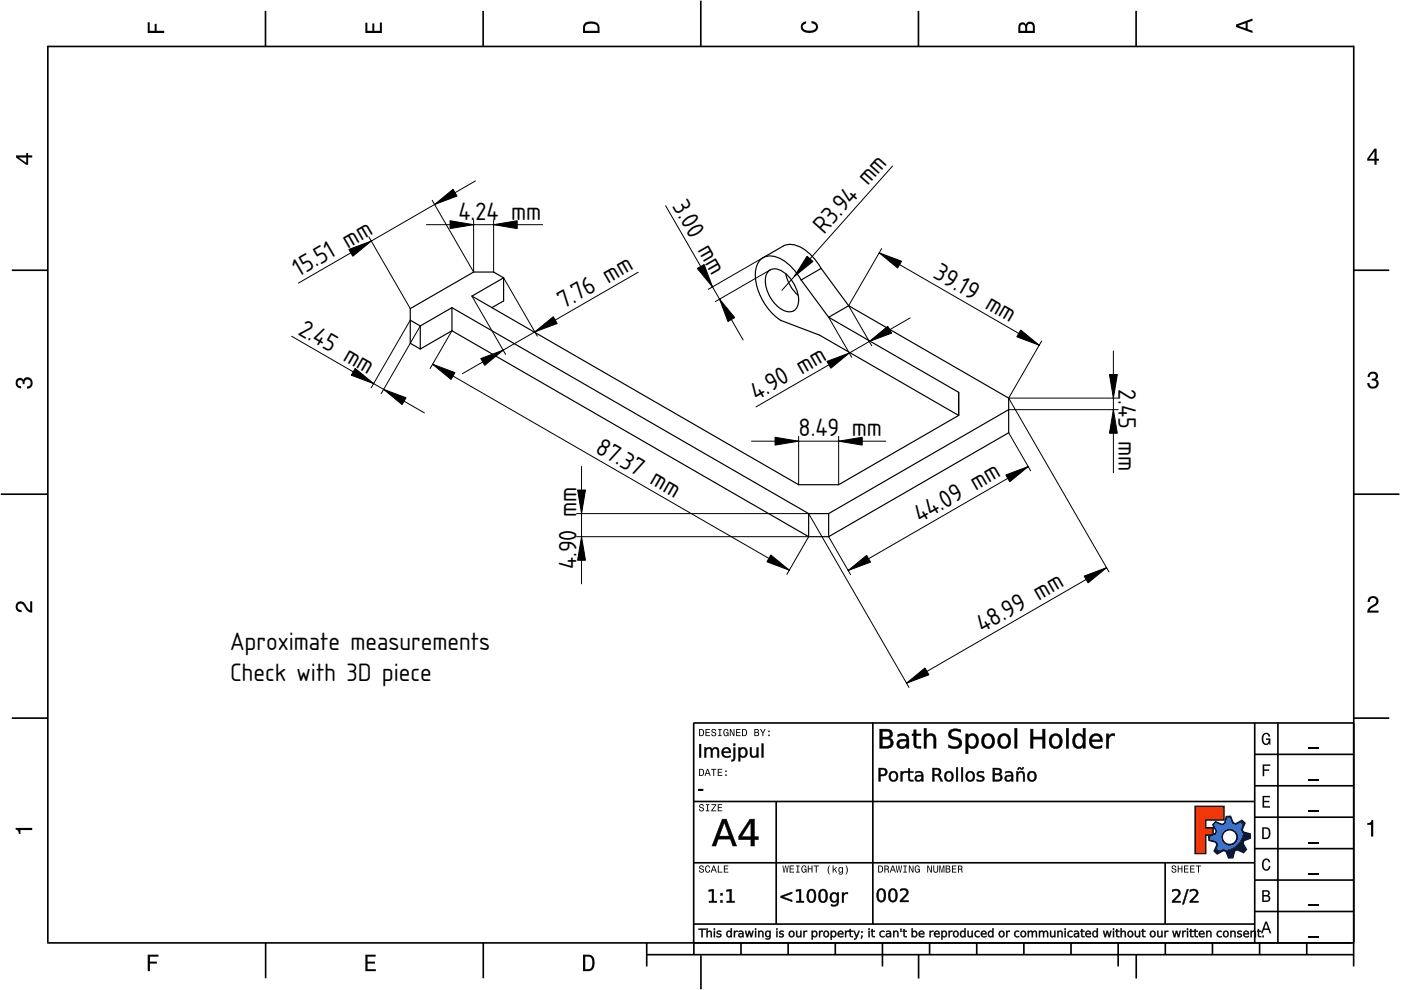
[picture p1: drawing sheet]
<svg xmlns="http://www.w3.org/2000/svg" width="297mm" height="210mm" viewBox="0 0 297 210" stroke-linecap="round" stroke-linejoin="round" font-family="sans-serif">
<defs><g id="words">
<g font-size="5">
<text x="97.2" y="46.6">4.24 mm</text>
<text x="142.4" y="43.7" transform="rotate(60 142.4 43.7)">3.0</text>
<text x="147.8" y="53" transform="rotate(60 147.8 53)">mm</text>
<text x="174.7" y="49.9" transform="rotate(-48 174.7 49.9)">R3.94 mm</text>
<text x="63.3" y="58.7" transform="rotate(-30 63.3 58.7)">15.51 mm</text>
<text x="197.6" y="58.8" transform="rotate(30 197.6 58.8)">39.19 mm</text>
<text x="119.5" y="65.6" transform="rotate(-30 119.5 65.6)">7.76 mm</text>
<text x="63" y="70.7" transform="rotate(30 63 70.7)">2.45 mm</text>
<text x="237.1" y="82.5" transform="rotate(90 237.1 82.5)">2.45 mm</text>
<text x="160.4" y="85" transform="rotate(-30 160.4 85)">4.90 mm</text>
<text x="126" y="95.8" transform="rotate(30 126 95.8)">87.37 mm</text>
<text x="169.3" y="92.5">8.49 mm</text>
<text x="195.1" y="110.9" transform="rotate(-30 195.1 110.9)">44.09 mm</text>
<text x="122.2" y="120.7" transform="rotate(-90 122.2 120.7)">4.90 mm</text>
<text x="48.8" y="137.8">Aproximate measurements</text>
<text x="208.3" y="134.3" transform="rotate(-30 208.3 134.3)">48.99 mm</text>
<text x="48.8" y="144.5">Check with 3D piece</text>
</g>
</g></defs>
<g fill="none" stroke="#000" stroke-width=".35">
<path d="M10.1 9.7v190.1M10.1 9.9h277M56.3 2.3v7.5M102.4 2.3v7.5M148.6 .1v9.8M194.7 2.3v7.5M240.9 2.3v7.5M287 9.7v195.2M2.5 57.3h7.5M287.1 57.3h7.4M.2 104.8h10M287 104.8h9.7"/>
<path d="M2.5 152.3h7.5M147 153.3h140.1M147.1 153.3v49.1M185.1 153.2v42.8M266 159.9h21M266 153.3v46.7M270.9 153.3v46.7M287.1 152.3h7.4M147 169.9h119M164.6 169.9v26M266 179.9h21M266 173.3h21"/>
<path d="M266 166.6h21M10 199.9h277.1M56.3 199.9v7.5M102.5 199.9v7.5M137.1 199.9v5M147 195.9h119M147 182.9h119M157.1 199.9v2.5M167.1 199.9v2.5M177.1 199.9v2.5M187.1 199.9v5M197.1 199.9v2.5"/>
<path d="M207.1 199.9v2.5M217.1 199.9v2.5M227.1 199.9v2.5M237.1 199.9v5M247 182.9v13M247.1 199.9v2.5M257.1 199.9v2.5M266 193.3h21M266 186.6h21M267.1 199.9v2.5M277.1 199.9v2.5M137.1 202.4h150"/>
<path d="M148.6 202.6v7.2M194.8 202.4v5.1M240.9 202.4v5.1"/>
</g>
<g fill="#000">
<path d="M31.3 4.7h.4v1.8h1.1v-1.4h.4v1.4h1.6v.5h-3.5z" fill-rule="evenodd"/>
<path d="M77.5 4.8h.4v1.7h1v-1.5h.5v1.5h1.1v-1.7h.5v2.2h-3.5z" fill-rule="evenodd"/>
<path d="M124.1 4.9a2.19 2.19 0 0 0-.5 2.1h3.5v-1.2a1.42 1.42 0 0 0-1.7-1.3zM124.3 5.2a2.14 2.14 0 0 1 2.3 .3l.1 1h-2.7l.1-1z" fill-rule="evenodd"/>
<path d="M170.1 4.9l.8-.4v.5a.7 .7 0 0 0-.7 .5 .7 .7 0 0 0 .3 .8 1.69 1.69 0 0 0 2.5-.6 .9 .9 0 0 0-.9-.8v-.5a1.24 1.24 0 0 1 1.3 1.1 1.24 1.24 0 0 1-1 1.4 2.22 2.22 0 0 1-2.5-.7l-.1-.5z" fill-rule="evenodd"/>
<path d="M216.1 5l-.2 .8v1.2h3.5v-1.3a.98 .98 0 0 0-.7-1.1 .98 .98 0 0 0-1.2 .6 .84 .84 0 0 0-1.4-.2zM216.4 5.3a.54 .54 0 0 1 .7-.1 .54 .54 0 0 1 .3 .6v.7h-1.1zM217.9 5.2a.62 .62 0 0 1 .7-.1 .62 .62 0 0 1 .4 .6v.8h-1.2z" fill-rule="evenodd"/>
<path d="M262.1 5.2v.5l3.5 1.3v-.5l-1.1-.3v-1.4l1.1-.4v-.5zM262.6 5.5l1.5-.6v1.1z" fill-rule="evenodd"/>
<path d="M3.4 32.9v.5l2.1 1.5h.5v-1.5h.8v-.5h-.8v-.5h-.4v.5zM4 33.4h1.6v1.1z" fill-rule="evenodd"/>
<path d="M291.4 31.5l-1.5 2.1v.5h1.5v.8h.5v-.8h.5v-.4h-.5v-2.2zM291.4 32.1v1.6h-1.1z" fill-rule="evenodd"/>
<path d="M3.6 80.4a.86 .86 0 0 1 1.4 .1 1.06 1.06 0 0 1 1.2-.5 1.06 1.06 0 0 1 .7 1.2 1.1 1.1 0 0 1-1.2 1.2v-.4a.71 .71 0 0 0 .8-1 .71 .71 0 0 0-1.3-.1v.6h-.4a.61 .61 0 0 0-.3-.8 .61 .61 0 0 0-.8 .2 .61 .61 0 0 0 .2 .8l.6 .2v.4a1.15 1.15 0 0 1-1.2-.6 1.15 1.15 0 0 1 .3-1.3z" fill-rule="evenodd"/>
<path d="M290.3 79.1a1.08 1.08 0 0 1 1.3-.2 1.08 1.08 0 0 1 .5 1.3l-.4 .2a1.06 1.06 0 0 1 .6 1.3 1.06 1.06 0 0 1-1.2 .7 1.1 1.1 0 0 1-1.2-1.2h.4a.71 .71 0 0 0 1 .8 .71 .71 0 0 0 .1-1.3h-.6v-.4a.61 .61 0 0 0 .8-.3 .61 .61 0 0 0-.2-.8 .61 .61 0 0 0-.8 .2l-.2 .5h-.4z" fill-rule="evenodd"/>
<path d="M3.6 127.8a1.22 1.22 0 0 1 2 .7l.4 .6 .4 .3v-1.9h.4v2.4a1.8 1.8 0 0 1-1.7-1.4 .71 .71 0 0 0-.9-.5 .71 .71 0 0 0-.5 .8 .71 .71 0 0 0 .9 .6v.4a1.18 1.18 0 0 1-1.2-.6 1.18 1.18 0 0 1 .2-1.4z" fill-rule="evenodd"/>
<path d="M290.3 126.7a1.18 1.18 0 0 1 1.9 .3 1.18 1.18 0 0 1-1 1.7l-.5 .3-.3 .5h1.9v.4h-2.4a1.8 1.8 0 0 1 1.4-1.7 .71 .71 0 0 0 .5-.9 .71 .71 0 0 0-.9-.5 .71 .71 0 0 0-.5 .8h-.4z" fill-rule="evenodd"/>
<path d="M148.2 154.6v1.5h.5a.77 .77 0 0 0 .6-.8 .77 .77 0 0 0-.6-.7zM148.4 154.8a.58 .58 0 0 1 .7 .5 .58 .58 0 0 1-.7 .6zM149.6 154.6v1.5h.9v-.2h-.7v-.5h.6v-.2h-.6v-.4h.7v-.2zM151 154.7a.53 .53 0 0 0 0 .6 .53 .53 0 0 0 .6 .2 .32 .32 0 0 1-.3 .5 .32 .32 0 0 1-.3-.4h-.2a.5 .5 0 0 0 .7 .5 .5 .5 0 0 0 .1-.8l-.4-.1a.28 .28 0 0 1-.1-.4 .28 .28 0 0 1 .4-.1 .28 .28 0 0 1 .1 .3h.2a.51 .51 0 0 0-.3-.4 .51 .51 0 0 0-.5 .1zM152.3 154.6v.2h.2v1.1h-.2v.2h.7v-.2h-.3v-1.1h.3v-.2zM153.5 154.7a.81 .81 0 0 0 .5 1.4l.3-.2 .2 .2v-.8h-.6v.1h.4l-.2 .5a.6 .6 0 0 1-.5-.6 .6 .6 0 0 1 .4-.6l.2 .3h.2l-.1-.3a.53 .53 0 0 0-.8 0zM154.7 154.6v1.5h.2v-1.3l.6 1.3h.2v-1.5h-.2v1.2l-.5-1.2zM156.1 154.6v1.5h.9v-.2h-.7v-.5h.6v-.2h-.6v-.4h.7v-.2zM157.3 154.6v1.5h.5a.77 .77 0 0 0 .6-.8 .77 .77 0 0 0-.6-.7zM157.5 154.8a.58 .58 0 0 1 .7 .5 .58 .58 0 0 1-.7 .6zM159.9 154.6v1.5h.6a.42 .42 0 0 0 .5-.3 .42 .42 0 0 0-.3-.5l.2-.2-.1-.4zM160.1 154.8h.3a.23 .23 0 0 1 .3 .2 .23 .23 0 0 1-.3 .2h-.3zM160.1 155.4h.4a.26 .26 0 0 1 .3 .2 .26 .26 0 0 1-.3 .3h-.4zM161.1 154.6l.5 .9v.6h.2v-.6l.5-.9h-.2l-.4 .7-.3-.7zM162.9 155.8v.3h.3v-.3zM162.9 154.9v.3h.3v-.3z" fill-rule="evenodd"/>
<path d="M267.8 155.7a.85 .85 0 0 1 .9-.3 .85 .85 0 0 1 .6 .8h-.3l-.1-.3a.49 .49 0 0 0-.4-.3 .49 .49 0 0 0-.5 .3 1.2 1.2 0 0 0 .4 1.8 .66 .66 0 0 0 .6-.8h-.6v-.3h.9v1.3h-.1l-.1-.3-.3 .3a.85 .85 0 0 1-1.2-.7v-1.1z" fill-rule="evenodd"/>
<path d="M3.3 175.5h3.5v.5h-2.5v.8h-.3a.77 .77 0 0 0-.7-.9z" fill-rule="evenodd"/>
<path d="M148.4 170.6a.53 .53 0 0 0 0 .6 .53 .53 0 0 0 .6 .2 .32 .32 0 0 1-.3 .5 .32 .32 0 0 1-.3-.4h-.2a.5 .5 0 0 0 .7 .6 .5 .5 0 0 0 .1-.9l-.4-.1a.28 .28 0 0 1-.1-.4 .28 .28 0 0 1 .4-.1 .28 .28 0 0 1 .1 .4h.2a.51 .51 0 0 0-.3-.5 .51 .51 0 0 0-.5 .1zM149.7 170.5v.2h.2v1.1h-.2v.2h.7v-.2h-.3v-1.1h.3v-.2zM150.8 170.5v.2h.8l-.8 1.3h1.1v-.2h-.9l.9-1.3zM152.2 170.5v1.5h.9v-.2h-.7v-.5h.6v-.2h-.6v-.4h.7v-.2z" fill-rule="evenodd"/>
<path d="M148.2 163v1.5h.5a.77 .77 0 0 0 .6-.7 .77 .77 0 0 0-.6-.8zM148.4 163.2a.57 .57 0 0 1 .7 .6 .57 .57 0 0 1-.7 .5zM149.9 163l-.5 1.5h.2l.1-.4h.6l.2 .4h.2l-.6-1.5zM150 163.2l.3 .7h-.5zM150.8 163v.2h.4v1.3h.2v-1.3h.5v-.2zM152.2 163v1.5h.9v-.2h-.7v-.5h.6v-.2h-.6v-.4h.7v-.2zM153.8 164.2v.3h.3v-.3zM153.8 163.4v.3h.3v-.3z" fill-rule="evenodd"/>
<path d="M253.4 171h6.1v2.8h-3.9v1.7h1.6v1.5h-1.6v4h-2.2z" fill-rule="evenodd"/>
<path d="M257.7 174.3l-.5 .6 .7 1.3-.2 .6-1.4 .5v.9l1.5 .4 .3 .5-.7 1.4 .7 .5 1.3-.7 .6 .2 .5 1.4 .9-.1 .3-1.4 .6-.3 1.4 .6 .5-.6-.7-1.3 .2-.6 1.4-.5-.1-.9-1.4-.4-.3-.5 .6-1.4-.6-.6-1.3 .8-.6-.2-.5-1.4h-.9l-.4 1.5-.5 .2zM259.1 177.5a1.6 1.6 0 0 1 3.2 0 1.6 1.6 0 0 1-3.2 0z" fill-rule="evenodd"/>
<path d="M267.7 168.7h1.5v.3h-1.2v.8h1.1v.3h-1.1v.8h1.3v.3h-1.6z" fill-rule="evenodd"/>
<path d="M267.7 162.1h1.6v.3h-1.3v.7h1.1v.3h-1.1v1.2h-.3z" fill-rule="evenodd"/>
<path d="M267.6 175.4v2.5h.8a1.37 1.37 0 0 0 .7-2.2 1.56 1.56 0 0 0-1.5-.3zM267.9 175.7a.98 .98 0 0 1 1.2 .7 .98 .98 0 0 1-.7 1.2h-.5z" fill-rule="evenodd"/>
<path d="M289.9 174.5a.77 .77 0 0 0 .9-.6h.4v3.5h-.5v-2.5h-.8z" fill-rule="evenodd"/>
<path d="M148.4 183.6a.53 .53 0 0 0 0 .6 .53 .53 0 0 0 .6 .2 .32 .32 0 0 1-.3 .5 .32 .32 0 0 1-.3-.4h-.2a.5 .5 0 0 0 .7 .6 .5 .5 0 0 0 .1-.9l-.4-.1a.28 .28 0 0 1-.1-.4 .28 .28 0 0 1 .4-.1 .28 .28 0 0 1 .1 .4h.2a.51 .51 0 0 0-.3-.5 .51 .51 0 0 0-.5 .1zM149.6 183.7l-.1 .2a.67 .67 0 0 0 .1 .9 .67 .67 0 0 0 .8 .1l.2-.4h-.2l-.2 .3a.6 .6 0 0 1-.5-.5 .6 .6 0 0 1 .4-.6l.3 .3h.2l-.2-.4a.5 .5 0 0 0-.8 .1zM151.2 183.5l-.5 1.5h.2l.1-.4h.6l.2 .4h.2l-.6-1.5zM151.3 183.7l.3 .7h-.5zM152.2 183.5v1.5h1v-.2h-.8v-1.3zM153.5 183.5v1.5h.9v-.2h-.7v-.5h.6v-.2h-.6v-.4h.7v-.2z" fill-rule="evenodd"/>
<path d="M165.9 183.5l.3 1.5h.1l.3-1.3 .2 1.3h.2l.2-1.5h-.1l-.2 1.3-.2-1.3h-.2l-.2 1.3-.2-1.3zM167.4 183.5v1.5h1v-.2h-.8v-.5h.7v-.2h-.7v-.4h.7v-.2zM168.8 183.5v.2h.3v1.1h-.3v.2h.7v-.2h-.2v-1.1h.2v-.2zM170.1 183.7a.82 .82 0 0 0 .5 1.3l.3-.2 .1 .2v-.8h-.5v.2h.3l-.2 .4a.6 .6 0 0 1-.5-.5 .6 .6 0 0 1 .5-.6l.2 .3h.2l-.2-.4a.53 .53 0 0 0-.7 .1zM171.3 183.5v1.5h.2v-.7h.6v.7h.2v-1.5h-.2v.6h-.6v-.6zM172.5 183.5v.2h.5v1.3h.2v-1.3h.4v-.2zM175.8 183.5a1.35 1.35 0 0 0 .2 1.9 1.84 1.84 0 0 1 0-1.9zM176.5 183.5v1.5h.2v-.4l.2-.2 .4 .6h.2l-.4-.7 .4-.5h-.2l-.6 .6v-.9zM177.9 184a.59 .59 0 0 0-.2 .7 .59 .59 0 0 0 .7 .3l.1-.2a.31 .31 0 0 1-.1 .5 .31 .31 0 0 1-.4-.2h-.2a.47 .47 0 0 0 .5 .4 .47 .47 0 0 0 .4-.5v-1.2h-.2v.2l-.3-.2zM178 184.1l.1-.1a.42 .42 0 0 1 .4 .4 .42 .42 0 0 1-.4 .5l-.1-.3zM179.3 183.5a1.85 1.85 0 0 1 0 1.9 1.22 1.22 0 0 0 0-1.9z" fill-rule="evenodd"/>
<path d="M186.2 183.5v1.5h.5a.77 .77 0 0 0 .6-.7 .77 .77 0 0 0-.6-.8zM186.4 183.7a.58 .58 0 0 1 .6 .6 .58 .58 0 0 1-.6 .5zM187.5 183.5v1.5h.2v-.6a.45 .45 0 0 1 .5 .1 .45 .45 0 0 1 .1 .5h.2l-.2-.7a.42 .42 0 0 0 .1-.5 .42 .42 0 0 0-.4-.3zM187.7 183.7h.2a.26 .26 0 0 1 .4 .3 .26 .26 0 0 1-.4 .2h-.2zM189.2 183.5l-.6 1.5h.2l.2-.4h.6l.1 .4h.2l-.5-1.5zM189.3 183.7l.2 .7h-.4zM189.9 183.5l.3 1.5h.2l.2-1.3 .2 1.3h.2l.3-1.5h-.2l-.2 1.3-.2-1.3h-.2l-.2 1.3-.2-1.3zM191.5 183.5v.2h.3v1.1h-.3v.2h.8v-.2h-.3v-1.1h.3v-.2zM192.7 183.5v1.5h.2v-1.2l.5 1.2h.3v-1.5h-.2v1.2l-.6-1.2zM194.1 183.7a.81 .81 0 0 0 .5 1.3l.3-.2 .1 .2v-.8h-.5v.2h.3l-.2 .4a.6 .6 0 0 1-.5-.5 .6 .6 0 0 1 .5-.6l.2 .3h.2l-.2-.4a.53 .53 0 0 0-.7 .1zM196.6 183.5v1.5h.2v-1.2l.6 1.2h.2v-1.5h-.2v1.2l-.6-1.2zM197.9 183.5v.9a.52 .52 0 0 0 .5 .6 .52 .52 0 0 0 .5-.6v-.9h-.2v.9a.33 .33 0 0 1-.3 .5 .33 .33 0 0 1-.3-.5v-.9zM199.2 183.5v1.5h.1v-1.4l.3 1.4h.2l.3-1.4v1.4h.1v-1.5h-.2l-.3 1.3-.3-1.3zM200.5 183.5v1.5h.6a.42 .42 0 0 0 .4-.3 .42 .42 0 0 0-.2-.5l.2-.2-.1-.4zM200.7 183.7h.3a.23 .23 0 0 1 .3 .2 .23 .23 0 0 1-.3 .2h-.3zM200.7 184.3h.3a.26 .26 0 0 1 .3 .3 .26 .26 0 0 1-.3 .2h-.3zM201.8 183.5v1.5h1v-.2h-.8v-.5h.7v-.2h-.7v-.4h.8v-.2zM203.1 183.5v1.5h.2v-.6a.45 .45 0 0 1 .5 .1 .45 .45 0 0 1 .1 .5h.2l-.2-.7a.42 .42 0 0 0 .1-.5 .42 .42 0 0 0-.4-.3zM203.3 183.7h.3a.26 .26 0 0 1 .3 .3 .26 .26 0 0 1-.4 .2h-.2z" fill-rule="evenodd"/>
<path d="M248.5 183.6a.53 .53 0 0 0 0 .6 .53 .53 0 0 0 .6 .2 .32 .32 0 0 1-.2 .5 .32 .32 0 0 1-.3-.4h-.2a.5 .5 0 0 0 .6 .6 .5 .5 0 0 0 .2-.9l-.4-.1a.28 .28 0 0 1-.1-.4 .28 .28 0 0 1 .3-.1 .28 .28 0 0 1 .2 .4h.2a.51 .51 0 0 0-.3-.5 .51 .51 0 0 0-.6 .1zM249.7 183.5v1.5h.2v-.7h.6v.7h.2v-1.5h-.2v.6h-.6v-.6zM251 183.5v1.5h1v-.2h-.8v-.5h.7v-.2h-.7v-.4h.8v-.2zM252.3 183.5v1.5h1v-.2h-.8v-.5h.7v-.2h-.7v-.4h.8v-.2zM253.5 183.5v.2h.5v1.3h.2v-1.3h.5v-.2z" fill-rule="evenodd"/>
<path d="M268.3 195.4l-1 2.5h.4l.2-.7h1l.3 .7h.3l-.9-2.5zM268.4 195.8l.4 1.1h-.7z" fill-rule="evenodd"/>
<path d="M267.6 188.7v2.5h1a.7 .7 0 0 0 .7-.5 .7 .7 0 0 0-.4-.8 .61 .61 0 0 0 .3-.8 .61 .61 0 0 0-.7-.4zM267.9 189h.6a.38 .38 0 0 1 .4 .4 .38 .38 0 0 1-.5 .4h-.5zM267.9 190.1h.6a.44 .44 0 0 1 .5 .4 .44 .44 0 0 1-.5 .4h-.6z" fill-rule="evenodd"/>
<path d="M267.8 182.3a.85 .85 0 0 1 .9-.3 .85 .85 0 0 1 .6 .8h-.3l-.1-.2a.47 .47 0 0 0-.4-.3 .47 .47 0 0 0-.4 .3 1.21 1.21 0 0 0 .4 1.7 .64 .64 0 0 0 .5-.7h.4a.89 .89 0 0 1-.8 1 .89 .89 0 0 1-1-.7v-1.1z" fill-rule="evenodd"/>
<path d="M31.3 202.4h2.3v.4h-1.8v1.1h1.5v.4h-1.5v1.6h-.5z" fill-rule="evenodd"/>
<path d="M77.5 202.4h2.1v.4h-1.7v1.1h1.6v.4h-1.6v1.2h1.8v.4h-2.2z" fill-rule="evenodd"/>
<path d="M123.6 202.4v3.5h1.2a1.42 1.42 0 0 0 1.3-1.7 1.38 1.38 0 0 0-1.3-1.8zM124.1 202.8l1 .1a1.89 1.89 0 0 1 0 2.5l-1 .1z" fill-rule="evenodd"/>
</g>
<path d="M277.3 158.6h2.2M277.3 178.6h2.2M277.3 172h2.2M277.3 165.3h2.2M277.3 198.6h2.2M277.3 192h2.2M277.3 185.3h2.2" fill="none" stroke="#000" stroke-width=".25"/>
<g fill="#000">
<path d="M148.1 167.3h1v.3h-1z"/>
<path d="M148.2 157.8h.4v2.8h-.4zM149.4 158.5h.3v.3a.72 .72 0 0 1 .7-.4 .72 .72 0 0 1 .6 .5 .75 .75 0 0 1 .9-.4 .75 .75 0 0 1 .5 .8v1.3h-.3v-1.3a.52 .52 0 0 0-.6-.6 .52 .52 0 0 0-.4 .7v1.2h-.4v-1.3a.52 .52 0 0 0-.5-.6 .52 .52 0 0 0-.5 .7v1.2h-.3zM153.3 158.7a.98 .98 0 0 1 1.2-.2 .98 .98 0 0 1 .4 1.1h-1.5a.9 .9 0 0 0 1.5 .6v.3a1.19 1.19 0 0 1-1.6-.2 1.19 1.19 0 0 1 0-1.6zM153.6 158.9l-.2 .5h1.2a.6 .6 0 0 0-.4-.6 .6 .6 0 0 0-.6 .1zM155.5 158.5h.4l-.1 2.4-.2 .4-.5 .1v-.3h.2l.2-.2zM155.5 157.7h.4v.4h-.4zM156.6 158.5h.3v.3a.87 .87 0 0 1 1.1-.3 .87 .87 0 0 1 .5 1 .87 .87 0 0 1-.5 1.1 .87 .87 0 0 1-1.1-.3v1.1h-.3zM157.2 158.8a.8 .8 0 0 0-.3 1 .8 .8 0 0 0 .9 .5 .8 .8 0 0 0 .3-1 .8 .8 0 0 0-.9-.5zM159 158.5h.4v1.3a.55 .55 0 0 0 .5 .6 .55 .55 0 0 0 .5-.7v-1.2h.4v2.1h-.4v-.3a.77 .77 0 0 1-.9 .3 .77 .77 0 0 1-.5-.8zM161.5 157.7h.3v2.9h-.3z"/>
<path d="M148.2 157.7h.5v2.9h-.5zM148.2 157.8v2.8h.4v-2.8zM149.3 158.4h.5l-.1 .4a.69 .69 0 0 1 .7-.4 .69 .69 0 0 1 .6 .5 .77 .77 0 0 1 1-.5 .77 .77 0 0 1 .5 .9v1.3h-.4v-1.3a.48 .48 0 0 0-.6-.5 .48 .48 0 0 0-.4 .6v1.2h-.4v-1.3a.48 .48 0 0 0-.5-.5 .48 .48 0 0 0-.4 .6v1.2h-.5zM149.4 158.5v2.1h.3v-1.2a.57 .57 0 0 1 .5-.7 .57 .57 0 0 1 .6 .6l-.1 1.3h.4l-.1-1.2a.57 .57 0 0 1 .5-.7 .57 .57 0 0 1 .6 .6v1.3h.3v-1.3a.72 .72 0 0 0-.5-.8 .72 .72 0 0 0-.9 .5 .7 .7 0 0 0-.7-.5 .7 .7 0 0 0-.6 .5v-.5zM153.2 158.7a1 1 0 0 1 1.3-.2 1 1 0 0 1 .4 1.2l-1.5-.1a.88 .88 0 0 0 .6 .7 .88 .88 0 0 0 .9-.2v.4a1.23 1.23 0 0 1-1.6-.1 1.23 1.23 0 0 1-.1-1.7zM153.3 158.8a1.15 1.15 0 0 0 0 1.5 1.15 1.15 0 0 0 1.6 .2v-.3a.91 .91 0 0 1-1 .2 .91 .91 0 0 1-.6-.8h1.6a.93 .93 0 0 0-.5-1 .93 .93 0 0 0-1.1 .2zM153.6 158.9l-.2 .5h1.2a.6 .6 0 0 0-.4-.6 .6 .6 0 0 0-.6 .1zM153.5 158.9a.62 .62 0 0 1 .8-.2 .62 .62 0 0 1 .3 .7h-1.3zM155.5 158.4h.4v2.2a.65 .65 0 0 1-.2 .7 .65 .65 0 0 1-.7 .1v-.3l.3-.1 .2-.1zM155.5 158.5v2.4l-.1 .2h-.3v.3l.5-.1 .2-.4 .1-2.4zM155.5 157.6h.4v.5h-.4zM155.5 157.7v.4h.4v-.4zM156.5 158.4h.5l-.1 .4a.84 .84 0 0 1 1-.4 .84 .84 0 0 1 .6 .8 .97 .97 0 0 1-.3 1.3 .97 .97 0 0 1-1.3-.2l.1 1.2h-.5zM156.6 158.5v2.9h.3v-1.3a.82 .82 0 0 0 1 .5 .82 .82 0 0 0 .5-1.1 .83 .83 0 0 0-.5-1 .83 .83 0 0 0-1 .5v-.5zM157.2 158.9a.76 .76 0 0 0-.3 .9 .76 .76 0 0 0 .9 .4 .76 .76 0 0 0 .3-.9 .76 .76 0 0 0-.9-.4zM157.2 158.8a.84 .84 0 0 1 1 .5 .84 .84 0 0 1-.5 1.1 .88 .88 0 0 1-.9-.6 .88 .88 0 0 1 .4-1zM159 158.4h.4v1.4a.5 .5 0 0 0 .5 .5 .5 .5 0 0 0 .5-.6v-1.3h.4v2.2h-.4v-.3a.79 .79 0 0 1-.9 .4 .79 .79 0 0 1-.5-.9zM159 158.5l.1 1.3a.74 .74 0 0 0 .5 .8 .74 .74 0 0 0 .9-.5l-.1 .5h.4v-2.1h-.4l.1 1.2a.59 .59 0 0 1-.6 .7 .59 .59 0 0 1-.6-.6l.1-1.3zM161.5 157.6h.4v3h-.4zM161.5 157.7v2.9h.3v-2.9z"/>
<path d="M187.1 156.7v1.5h.9a.75 .75 0 0 0 .8-.7 .75 .75 0 0 0-.8-.8zM187.1 155v1.3h.8a.63 .63 0 0 0 .8-.6 .63 .63 0 0 0-.8-.7zM186.5 154.6h1.4a.99 .99 0 0 1 1.3 .6 .99 .99 0 0 1-.7 1.3 1.13 1.13 0 0 1 .9 1.3 1.13 1.13 0 0 1-1.4 .9h-1.5zM190.7 157.4a.72 .72 0 0 0 .5 1 .72 .72 0 0 0 .9-.6l.1-.7-1.1 .1zM190.4 155.7h.1a1.45 1.45 0 0 1 2.2 1.2v1.8h-.5v-.5a1.05 1.05 0 0 1-1.7 .3 1.05 1.05 0 0 1 .4-1.7l1.3-.1a1.1 1.1 0 0 0-1.8-.5zM193.7 154.7h.5v.9h1.1v.4h-1.1l.1 2 .3 .2h.7v.5h-.5a.83 .83 0 0 1-1.1-1v-1.7h-.3v-.4h.3zM195.9 154.4h.5v1.7a1.11 1.11 0 0 1 1.3-.5 1.11 1.11 0 0 1 .8 1.2v1.9h-.5v-1.9a.79 .79 0 0 0-.9-.8 .79 .79 0 0 0-.7 .9v1.8h-.5zM201.5 154.8a2.63 2.63 0 0 1 2.2-.1v.6a1.59 1.59 0 0 0-2 .1v.5l.2 .2a2.33 2.33 0 0 1 2 1.1 1.31 1.31 0 0 1-1.7 1.5l-1.1-.2v-.6a1.69 1.69 0 0 0 2.2-.1 .87 .87 0 0 0-1.1-1 1.11 1.11 0 0 1-1.1-.7 1.11 1.11 0 0 1 .4-1.3zM204.8 155.6h.5v.5a1.25 1.25 0 0 1 1.5-.4 1.25 1.25 0 0 1 .7 1.4 1.25 1.25 0 0 1-.7 1.5 1.25 1.25 0 0 1-1.5-.4v1.6h-.5zM205.7 156.1a1.32 1.32 0 0 0 .4 2.2 1.25 1.25 0 0 0 .9-1.2 1.25 1.25 0 0 0-.9-1.1zM208.9 156.3a1.18 1.18 0 0 0-.3 1.3 1.18 1.18 0 0 0 1.1 .7 1.29 1.29 0 0 0 .7-1.3 1.29 1.29 0 0 0-.9-1zM208.5 156a1.46 1.46 0 0 1 1.8-.2 1.46 1.46 0 0 1 .6 1.7 1.43 1.43 0 0 1-1.8 1.2 1.43 1.43 0 0 1-1-1.9zM212.3 156.3a1.18 1.18 0 0 0-.3 1.3 1.18 1.18 0 0 0 1.2 .7 1.29 1.29 0 0 0 .6-1.3 1.29 1.29 0 0 0-.9-1zM211.9 156a1.46 1.46 0 0 1 1.8-.2 1.46 1.46 0 0 1 .6 1.7 1.43 1.43 0 0 1-1.8 1.2 1.43 1.43 0 0 1-1-1.9zM215.1 154.4h.5v4.3h-.5zM218.5 154.6h.5v1.7h2v-1.7h.6v4.1h-.6v-2h-2v2h-.5zM223.2 156.3a1.18 1.18 0 0 0-.2 1.3 1.18 1.18 0 0 0 1.1 .7 1.29 1.29 0 0 0 .6-1.3 1.29 1.29 0 0 0-.9-1zM222.8 156a1.46 1.46 0 0 1 1.8-.2 1.46 1.46 0 0 1 .6 1.7 1.43 1.43 0 0 1-1.8 1.2 1.43 1.43 0 0 1-.9-1.9zM226.1 154.4h.5v4.3h-.5zM227.9 155.8a1.15 1.15 0 0 1 1.7 .3v-1.7h.5v4.3h-.5v-.5a1.25 1.25 0 0 1-1.5 .4 1.25 1.25 0 0 1-.7-1.5l.1-.6zM228.3 156.1a1.32 1.32 0 0 0 .5 2.2 1.24 1.24 0 0 0 .8-1.2 1.24 1.24 0 0 0-.8-1.1zM231.3 156a1.41 1.41 0 0 1 1.7-.3 1.41 1.41 0 0 1 .8 1.6h-2.3a1.26 1.26 0 0 0 2 .8l.1-.1v.5a1.73 1.73 0 0 1-2.1-.1 1.73 1.73 0 0 1-.3-2.2zM231.8 156.2l-.3 .7h1.8a.87 .87 0 0 0-.6-.9 .87 .87 0 0 0-.9 .2zM234.6 155.6h.5v.5a1.2 1.2 0 0 1 1.2-.5v.5a.89 .89 0 0 0-.9 .1 .89 .89 0 0 0-.3 .9v1.6h-.5z"/>
<path d="M187.1 156.7v1.5h.9a.71 .71 0 0 0 .8-.7 .71 .71 0 0 0-.8-.7zM187 156.7h1a.8 .8 0 0 1 .9 .8 .8 .8 0 0 1-.9 .7h-1zM187.1 155v1.3l.8-.1a.59 .59 0 0 0 .7-.5 .59 .59 0 0 0-.7-.6zM187 155h.9a.68 .68 0 0 1 .8 .7 .68 .68 0 0 1-.8 .6h-.9zM186.5 154.5h1.4a1.03 1.03 0 0 1 1.3 .7 1.03 1.03 0 0 1-.6 1.3h-.1a1.12 1.12 0 0 1 .9 1.2 1.12 1.12 0 0 1-1.1 1h-1.8zM186.5 154.6v4.1l1.5-.1a1.13 1.13 0 0 0 1.3-.8 1.13 1.13 0 0 0-.8-1.4 .94 .94 0 0 0 .6-1.2 .94 .94 0 0 0-1.2-.6zM190.8 157.4a.68 .68 0 0 0 .4 .9 .68 .68 0 0 0 .9-.5l.1-.7-1.1 .1zM190.7 157.3l.4-.2h1.1a.91 .91 0 0 1-.4 1.1 .91 .91 0 0 1-1.2-.3zM190.3 155.7l.2-.1a1.49 1.49 0 0 1 2.3 1.3v1.8h-.6v-.5a1.11 1.11 0 0 1-1.4 .6 1.11 1.11 0 0 1-.7-1.4 1.11 1.11 0 0 1 1.4-.7h.7a1.12 1.12 0 0 0-1.9-.4zM190.4 155.7v.5l.1-.1a1.09 1.09 0 0 1 1.8 .7 1.72 1.72 0 0 0-2.1 .7 1.07 1.07 0 0 0 .8 1.2 1.07 1.07 0 0 0 1.3-.7l-.1 .7h.5v-1.8a1.45 1.45 0 0 0-2.3-1.1zM193.7 154.7h.6l-.1 .9h1.1v.4h-1.1l.1 2 .2 .2h.8v.5a1.15 1.15 0 0 1-1.6-1v-1.7h-.4v-.4h.4zM193.7 154.7l.1 1-.4-.1v.4h.4v2a.73 .73 0 0 0 1 .6l.5 .1v-.5l-.7 .1-.4-.2v-2.1h1.1v-.4l-1.1 .1v-1zM195.9 154.4h.6l-.1 1.7a1.12 1.12 0 0 1 1.4-.5 1.12 1.12 0 0 1 .7 1.2v1.9h-.6v-1.9a.74 .74 0 0 0-.8-.8 .74 .74 0 0 0-.6 .9v1.8h-.6zM195.9 154.4v4.3h.5v-1.8a.83 .83 0 0 1 .7-1 .83 .83 0 0 1 .9 .9v1.9h.5l-.1-1.9a1.07 1.07 0 0 0-.7-1.2 1.07 1.07 0 0 0-1.3 .6v-1.8zM201.4 154.8a2.58 2.58 0 0 1 2.3-.1v.6l-.2-.1a1.41 1.41 0 0 0-1.8 .2 .83 .83 0 0 0 1 .9 1.25 1.25 0 0 1 1.3 1.5 1.25 1.25 0 0 1-1.6 1l-1.4-.3 .1-.6a1.66 1.66 0 0 0 2.2-.1l-.2-.7-.9-.3a1.16 1.16 0 0 1-1.1-.7 1.16 1.16 0 0 1 .3-1.3zM201.5 154.9a1.07 1.07 0 0 0-.3 1.2 1.07 1.07 0 0 0 1.1 .6l-.1 .1a.84 .84 0 0 1 1.2 .8 .84 .84 0 0 1-1.2 .7l-1.1-.4v.6h.2a2.22 2.22 0 0 0 2.5-.5 1.31 1.31 0 0 0-1.4-1.7 .71 .71 0 0 1-.8-.8 .71 .71 0 0 1 1-.6l1.1 .4v-.6h-.4a2.29 2.29 0 0 0-1.8 .2zM204.7 155.6h.6v.5a1.17 1.17 0 0 1 1.2-.6 1.17 1.17 0 0 1 .9 1 1.59 1.59 0 0 1-1.4 2.3l-.4-.2-.4-.4 .1 1.7h-.6zM204.8 155.6v4.2h.5l-.1-1.8a1.2 1.2 0 0 0 1.5 .6 1.2 1.2 0 0 0 .7-1.5 1.21 1.21 0 0 0-.7-1.4 1.21 1.21 0 0 0-1.5 .5l.1-.6zM205.7 156.1a1.27 1.27 0 0 0 .4 2.2 1.2 1.2 0 0 0 .8-1.2 1.2 1.2 0 0 0-.8-1.1zM205.6 156.1a.94 .94 0 0 1 1.1 0 .94 .94 0 0 1 .3 1 .94 .94 0 0 1-.9 1.3 .94 .94 0 0 1-.9-1.3l.1-.6zM209.1 156.1a1.25 1.25 0 0 0 .4 2.2 1.19 1.19 0 0 0 .8-1.2 1.19 1.19 0 0 0-.8-1.1zM208.8 156.2a.93 .93 0 0 1 1.2-.2 .93 .93 0 0 1 .4 1.1 .95 .95 0 0 1-.9 1.3 .95 .95 0 0 1-.9-1.3zM208.4 155.9a1.5 1.5 0 0 1 1.9-.2 1.5 1.5 0 0 1 .6 1.8 1.48 1.48 0 0 1-1.8 1.2 1.48 1.48 0 0 1-1-1.9zM208.5 156a1.59 1.59 0 0 0-.3 1.8 1.59 1.59 0 0 0 1.6 .9 1.64 1.64 0 0 0 1-1.6 1.64 1.64 0 0 0-1-1.5l-.9 .1zM212.5 156.1a1.25 1.25 0 0 0 .4 2.2 1.19 1.19 0 0 0 .8-1.2 1.19 1.19 0 0 0-.8-1.1zM212.2 156.2a.93 .93 0 0 1 1.2-.2 .93 .93 0 0 1 .4 1.1 .95 .95 0 0 1-.9 1.3 .95 .95 0 0 1-.9-1.3zM211.8 155.9a1.5 1.5 0 0 1 1.9-.2 1.5 1.5 0 0 1 .6 1.8 1.48 1.48 0 0 1-1.8 1.2 1.48 1.48 0 0 1-1-1.9zM211.9 156a1.59 1.59 0 0 0-.3 1.8 1.59 1.59 0 0 0 1.6 .9 1.64 1.64 0 0 0 1.1-1.6 1.64 1.64 0 0 0-1.1-1.5l-.9 .1zM215.1 154.4h.6v4.3h-.6zM215.1 154.4v4.3h.5v-4.3zM218.4 154.5h.7v1.8h1.9v-1.8h.6v4.2h-.6v-2h-2l.1 2h-.7zM218.5 154.6v4.1h.5v-2h2.1l-.1 2h.6v-4.1h-.6l.1 1.7h-2.1v-1.7zM223.4 156.1a1.25 1.25 0 0 0 .4 2.2 1.19 1.19 0 0 0 .9-1.2 1.19 1.19 0 0 0-.9-1.1zM223.2 156.2a.93 .93 0 0 1 1.1-.2 .93 .93 0 0 1 .4 1.1 .95 .95 0 0 1-.9 1.3 .95 .95 0 0 1-.9-1.3zM222.8 155.9a1.5 1.5 0 0 1 1.8-.2 1.5 1.5 0 0 1 .7 1.8 1.48 1.48 0 0 1-1.9 1.2 1.48 1.48 0 0 1-1-1.9zM222.8 156a1.59 1.59 0 0 0-.2 1.8 1.59 1.59 0 0 0 1.5 .9 1.64 1.64 0 0 0 1.1-1.6 1.64 1.64 0 0 0-1.1-1.5l-.8 .1zM226 154.4h.6v4.3h-.6zM226.1 154.4v4.3h.5v-4.3zM227.9 155.7a1.1 1.1 0 0 1 1.7 .4v-1.7h.6v4.3h-.6v-.5a1.17 1.17 0 0 1-1.2 .6 1.17 1.17 0 0 1-1-1v-1.3zM228 155.8a1.77 1.77 0 0 0 .4 2.9 1.07 1.07 0 0 0 1.3-.7l-.1 .7h.5v-4.3h-.5l.1 1.8a1.1 1.1 0 0 0-1.7-.4zM228.3 156.1a1.27 1.27 0 0 0 .5 2.2 1.2 1.2 0 0 0 .8-1.2 1.2 1.2 0 0 0-.8-1.1zM228.3 156.1a.94 .94 0 0 1 1 0 .94 .94 0 0 1 .4 1 .94 .94 0 0 1-.9 1.3 .94 .94 0 0 1-.9-1.3l.1-.6zM231.3 155.9a1.43 1.43 0 0 1 1.8-.3 1.43 1.43 0 0 1 .7 1.7l-2.3-.1a1.21 1.21 0 0 0 1.9 .9l.3-.1v.5a1.77 1.77 0 0 1-2.4-.2 1.77 1.77 0 0 1 0-2.4zM231.4 156a1.65 1.65 0 0 0-.1 2.2 1.65 1.65 0 0 0 2.1 .3h.2l.1-.4a1.64 1.64 0 0 1-2.1-.2l-.2-.7 2.3 .1a1.37 1.37 0 0 0-.7-1.6 1.37 1.37 0 0 0-1.6 .3zM231.8 156.2l-.3 .7h1.7a.83 .83 0 0 0-.5-.9 .83 .83 0 0 0-.9 .2zM231.7 156.2a.89 .89 0 0 1 1.1-.2 .89 .89 0 0 1 .5 .9h-1.9zM234.5 155.6h.6v.5a1.06 1.06 0 0 1 1.3-.5v.6a.85 .85 0 0 0-.9 0 .85 .85 0 0 0-.4 .9v1.6h-.6zM234.6 155.6v3.1h.5l-.1-1.6a.89 .89 0 0 1 .4-1 .89 .89 0 0 1 .9 0v-.5h-.1a1.1 1.1 0 0 0-1.2 .7l.1-.7z"/>
<path d="M148 167.3h1.1v.4h-1.1zM148.1 167.3v.3h1v-.3z"/>
<path d="M153.6 174.4l-1.1 2.9h2.1zM153.1 173.7h.9l2.2 5.7h-.8l-.5-1.5h-2.6l-.5 1.5h-.9zM159.2 174.3l-1.9 3.1h1.9zM159 173.7h1v3.7h.8v.6h-.8v1.4h-.8v-1.4h-2.6v-.7z"/>
<path d="M153.5 174.4l-1 2.9h2.1zM153.6 174.3l1.1 3h-2.2zM153.1 173.6h.9l2.2 5.8h-.9l-.4-1.5h-2.6l-.5 1.5h-.9zM153.1 173.7l-2.2 5.7h.9l.5-1.5h2.6l.5 1.5h.8l-2.2-5.7zM159.2 174.3l-1.9 3.1h1.9zM159.2 174.2v3.2h-2zM159 173.6h1v3.8l.8-.1v.8l-.8-.1v1.4h-.8v-1.4l-2.6 .1v-.8zM159 173.7l-2.4 3.6v.7h2.6v1.4h.8l-.1-1.4h.9v-.6h-.9l.1-3.7z"/>
<path d="M186.7 163.2v1h.5a.53 .53 0 0 0 .5-.5 .53 .53 0 0 0-.5-.5zM186.3 162.8a1.69 1.69 0 0 1 1.7 .4 .85 .85 0 0 1 0 1 .85 .85 0 0 1-.8 .3h-.5v1.2h-.4zM189.1 163.9a.79 .79 0 0 0-.3 1 .79 .79 0 0 0 1 .4 .8 .8 0 0 0 .3-1 .8 .8 0 0 0-1-.4zM188.4 164.6a1.07 1.07 0 0 1 2.1 0 1.07 1.07 0 0 1-2.1 0zM191 163.5h.3v.4l.4-.4h.5v.4a.62 .62 0 0 0-.7 0 .62 .62 0 0 0-.2 .6v1.2h-.3zM192.6 162.9h.3v.6h.7v.3h-.7v1.4l.2 .2h.5v.3l-.8-.1-.2-.2v-1.6h-.3v-.3h.3zM194.5 164.7a.48 .48 0 0 0 .1 .7 .48 .48 0 0 0 .7-.3l.1-.5zM194.1 163.6a1.02 1.02 0 0 1 1.6 .9v1.2h-.3v-.4a.75 .75 0 0 1-1 .4 .75 .75 0 0 1-.4-.9 .75 .75 0 0 1 .9-.5h.5a.76 .76 0 0 0-1.3-.3zM197.7 162.8h.9a.79 .79 0 0 1 .9 .6 .79 .79 0 0 1-.5 .9l.4 .4 .5 1h-.4l-.6-1.1-.4-.1h-.4v1.2h-.4zM198.1 163.2v1h.5a.5 .5 0 0 0 .5-.5 .5 .5 0 0 0-.5-.5zM200.9 163.9a.79 .79 0 0 0-.3 1 .79 .79 0 0 0 .9 .4 .8 .8 0 0 0 .3-1 .8 .8 0 0 0-.9-.4zM200.1 164.6a1.1 1.1 0 0 1 2.2 0 1.1 1.1 0 0 1-2.2 0zM202.7 162.7h.4v3h-.4zM203.8 162.7h.4v3h-.4zM205.4 163.9a.79 .79 0 0 0-.3 1 .79 .79 0 0 0 .9 .4 .8 .8 0 0 0 .3-1 .8 .8 0 0 0-.9-.4zM204.6 164.6a1.1 1.1 0 0 1 2.2 0 1.1 1.1 0 0 1-2.2 0zM207.3 163.7l.4-.2 .7 .1h.2v.3a.83 .83 0 0 0-1.2 .2l.3 .3a.85 .85 0 0 1 1 .9 1.2 1.2 0 0 1-1.6 .3v-.4a.86 .86 0 0 0 1.3-.1l-.2-.3a.82 .82 0 0 1-1-1zM210.9 164.3v1.1h.6a.52 .52 0 0 0 .6-.6 .52 .52 0 0 0-.6-.5zM210.9 163.2v.8h.6a.44 .44 0 0 0 .5-.4 .44 .44 0 0 0-.5-.4zM210.5 162.8h1a.68 .68 0 0 1 .8 .5 .68 .68 0 0 1-.4 .8 .79 .79 0 0 1 .6 1 .79 .79 0 0 1-1 .6h-1zM213.5 164.7a.48 .48 0 0 0 .2 .7 .48 .48 0 0 0 .7-.3l.1-.5zM213.2 163.6a1.02 1.02 0 0 1 1.6 .9v1.2h-.3v-.4a.75 .75 0 0 1-1 .4 .75 .75 0 0 1-.4-.9 .75 .75 0 0 1 .9-.5h.5a.76 .76 0 0 0-1.3-.3zM215.5 163.5h.3v.4a.77 .77 0 0 1 1-.4 .77 .77 0 0 1 .5 .9v1.3h-.4v-1.3a.55 .55 0 0 0-.6-.6 .55 .55 0 0 0-.5 .7v1.2h-.3zM215.9 162.8a.54 .54 0 0 1 .7 .2l.2-.3h.2v.2a.55 .55 0 0 1-.9 0l-.1 .3h-.2zM218.5 163.9a.79 .79 0 0 0-.3 1 .79 .79 0 0 0 .9 .4 .8 .8 0 0 0 .3-1 .8 .8 0 0 0-.9-.4zM217.7 164.6a1.1 1.1 0 0 1 2.2 0 1.1 1.1 0 0 1-2.2 0z"/>
<path d="M186.7 163.2v1h.5a.49 .49 0 0 0 .5-.5 .49 .49 0 0 0-.5-.5zM186.6 163.1h.6a.58 .58 0 0 1 .6 .6 .58 .58 0 0 1-.6 .6h-.6zM186.2 162.8h.1a1.73 1.73 0 0 1 1.7 .4 .99 .99 0 0 1-.1 1.2 .99 .99 0 0 1-1.2 .1v1.2h-.5zM186.3 162.8v2.9h.4l-.1-1.2a.98 .98 0 0 0 1.1-.1 .98 .98 0 0 0 .3-1l-.3-.4zM189.1 163.9a.75 .75 0 0 0-.3 1 .75 .75 0 0 0 .9 .4 .75 .75 0 0 0 .3-.9 .75 .75 0 0 0-.9-.5zM189 164a.71 .71 0 0 1 .9-.1 .71 .71 0 0 1 .2 1 .66 .66 0 0 1-.8 .6 .66 .66 0 0 1-.5-.9zM188.3 164.6a1.11 1.11 0 0 1 2.2 0 1.11 1.11 0 0 1-2.2 0zM188.4 164.6a1.05 1.05 0 0 0 2.1 0 1.05 1.05 0 0 0-2.1 0zM190.9 163.5h.5v.4l.2-.3 .6-.1v.4a.57 .57 0 0 0-.6 .1 .57 .57 0 0 0-.2 .5v1.2h-.5zM191 163.5v2.2h.3v-1.2a.62 .62 0 0 1 .2-.6 .62 .62 0 0 1 .7 0l-.1-.3a.78 .78 0 0 0-.8 .4v-.5zM192.5 162.9h.5l-.1 .6h.8v.4h-.8l.1 1.4h.7v.4a.8 .8 0 0 1-1.2-.7l.1-1.2-.3 .1v-.4h.3zM192.6 162.9v.7l-.3-.1v.3h.3l.1 1.6 .2 .2 .7 .1v-.3l-.7-.1v-.3v-1.2h.7v-.3l-.7 .1v-.7zM194.5 164.7a.44 .44 0 0 0 .2 .7 .44 .44 0 0 0 .6-.3l.1-.5zM194.3 164.7l1.1-.1a.62 .62 0 0 1-.3 .8 .62 .62 0 0 1-.8-.4zM194.1 163.6a1.18 1.18 0 0 1 1.7 .6v1.5h-.5l.1-.4a.77 .77 0 0 1-1 .4 .77 .77 0 0 1-.4-.9 .77 .77 0 0 1 .9-.5h.5a.79 .79 0 0 0-1.3-.3zM194.1 163.6v.4a.7 .7 0 0 1 .8-.3 .7 .7 0 0 1 .5 .7h-.5a.71 .71 0 0 0-.9 .4 .71 .71 0 0 0 .5 .9 .71 .71 0 0 0 .9-.4v-.1v.5h.3v-1.2a.98 .98 0 0 0-.6-.9 .98 .98 0 0 0-1 .1zM197.7 162.8h.9a.83 .83 0 0 1 .9 .6 .83 .83 0 0 1-.5 1l.4 .2 .6 1.1h-.5l-.7-1.1-.7-.1v1.2h-.4zM197.7 162.8v2.9h.4l-.1-1.2a.82 .82 0 0 1 1.2 .4l.3 .8h.4l-.7-1.2-.3-.2a.74 .74 0 0 0 .6-.9 .74 .74 0 0 0-.9-.5zM198.1 163.2v1l.5-.1a.46 .46 0 0 0 .5-.4 .46 .46 0 0 0-.5-.5zM198 163.1h.6a.55 .55 0 0 1 .6 .6 .55 .55 0 0 1-.6 .5h-.6zM200.9 163.9a.75 .75 0 0 0-.3 1 .75 .75 0 0 0 .9 .4 .75 .75 0 0 0 .3-.9 .75 .75 0 0 0-.9-.5zM200.7 164a.71 .71 0 0 1 .9-.1 .71 .71 0 0 1 .2 1 .66 .66 0 0 1-.8 .6 .66 .66 0 0 1-.5-.9zM200.1 164.6a1.11 1.11 0 0 1 2.2 0 1.11 1.11 0 0 1-2.2 0zM200.2 164.6a1.02 1.02 0 0 0 2 0 1.02 1.02 0 0 0-2 0zM202.7 162.7h.4v3h-.4zM202.7 162.7v3h.4v-3zM203.8 162.7h.4v3h-.4zM203.8 162.7v3h.4v-3zM205.4 163.9a.75 .75 0 0 0-.3 1 .75 .75 0 0 0 .9 .4 .75 .75 0 0 0 .3-.9 .75 .75 0 0 0-.9-.5zM205.2 164a.71 .71 0 0 1 1-.1 .71 .71 0 0 1 .1 1 .66 .66 0 0 1-.7 .6 .66 .66 0 0 1-.5-.9zM204.6 164.6a1.11 1.11 0 0 1 2.2 0 1.11 1.11 0 0 1-2.2 0zM204.7 164.6a1.02 1.02 0 0 0 2 0 1.02 1.02 0 0 0-2 0zM207.3 163.6l.4-.1h.8l.1 .1v.4a.89 .89 0 0 0-1.1 .1l.5 .4a.68 .68 0 0 1 .8 .7 .68 .68 0 0 1-1 .6l-.8-.2v-.4a.95 .95 0 0 0 1.3-.1l-.1-.2-.5-.2a.61 .61 0 0 1-.6-.4 .61 .61 0 0 1 .2-.7zM207.3 163.7a.59 .59 0 0 0-.1 .7 .59 .59 0 0 0 .7 .3h-.1a.37 .37 0 0 1 .5 .3 .37 .37 0 0 1-.2 .4h-.6l-.4-.2v.3a1.04 1.04 0 0 0 1.6-.4 1.03 1.03 0 0 0-1-.7l-.3-.2a.67 .67 0 0 1 .5-.5 .67 .67 0 0 1 .7 .2v-.3l-.7-.1zM210.9 164.3v1.1l.6-.1a.48 .48 0 0 0 .6-.5 .48 .48 0 0 0-.6-.4zM210.8 164.3h.7a.57 .57 0 0 1 .6 .5 .57 .57 0 0 1-.6 .6h-.7zM210.9 163.2v.8l.8-.1 .2-.1-.1-.5zM210.8 163.1h.7a.48 .48 0 0 1 .6 .5 .48 .48 0 0 1-.6 .5h-.7zM210.5 162.8h1a.73 .73 0 0 1 .9 .5 .73 .73 0 0 1-.5 .9v-.1a.81 .81 0 0 1 .6 1 .81 .81 0 0 1-1 .6h-1zM210.5 162.8v2.8a2.34 2.34 0 0 0 1.7-.2 .8 .8 0 0 0-.3-1.3 .64 .64 0 0 0 .4-.8 .64 .64 0 0 0-.8-.4zM213.5 164.7a.44 .44 0 0 0 .2 .7 .44 .44 0 0 0 .6-.3l.2-.5zM213.4 164.7l1.1-.1a.62 .62 0 0 1-.4 .8 .62 .62 0 0 1-.8-.4zM213.1 163.6a1.18 1.18 0 0 1 1.7 .6v1.5h-.4l.1-.4a.77 .77 0 0 1-1 .4 .77 .77 0 0 1-.5-.9 .77 .77 0 0 1 1-.5h.5a.79 .79 0 0 0-1.4-.3zM213.2 163.6v.4a.7 .7 0 0 1 .8-.3 .7 .7 0 0 1 .5 .7h-.5a.71 .71 0 0 0-.9 .4 .71 .71 0 0 0 .4 .9 .71 .71 0 0 0 .9-.4l.1-.1v.5h.3v-1.2a.98 .98 0 0 0-.6-.9 .98 .98 0 0 0-1 .1zM215.5 163.5h.4l-.1 .4a.78 .78 0 0 1 1-.4 .78 .78 0 0 1 .5 .9v1.3h-.4v-1.3a.5 .5 0 0 0-.6-.6 .5 .5 0 0 0-.4 .7v1.2h-.4zM215.5 163.5v2.2h.3v-1.2a.59 .59 0 0 1 .5-.7 .59 .59 0 0 1 .7 .6l-.1 1.3h.4l-.1-1.3a.74 .74 0 0 0-.5-.9 .74 .74 0 0 0-.9 .5v-.5zM215.8 162.8l.4-.2 .4 .3 .1-.3h.3a.41 .41 0 0 1-.1 .6 .41 .41 0 0 1-.6-.2h-.2v.2h-.4zM215.9 162.8l-.1 .4h.2l.2-.3 .5 .2 .2-.1 .1-.3h-.2l-.2 .3-.4-.3zM218.5 163.9a.75 .75 0 0 0-.3 1 .75 .75 0 0 0 .9 .4 .75 .75 0 0 0 .3-.9 .75 .75 0 0 0-.9-.5zM218.3 164a.71 .71 0 0 1 .9-.1 .71 .71 0 0 1 .2 1 .66 .66 0 0 1-.8 .6 .66 .66 0 0 1-.5-.9zM217.7 164.6a1.11 1.11 0 0 1 2.2 0 1.11 1.11 0 0 1-2.2 0zM217.8 164.6a1.02 1.02 0 0 0 2 0 1.02 1.02 0 0 0-2 0z"/>
<path d="M148.1 196.9h1.5v.2h-.6v1.6h-.3v-1.6h-.6zM149.8 196.8h.2v.8a.48 .48 0 0 1 .6-.2 .48 .48 0 0 1 .3 .5v.8h-.2v-.8a.34 .34 0 0 0-.4-.4 .34 .34 0 0 0-.3 .4v.8h-.2zM151.4 197.4h.2v1.3h-.2zM151.4 196.8h.2v.3h-.2zM152.1 197.4h.6h.2l-.1 .2a.33 .33 0 0 0-.4-.1 .33 .33 0 0 0-.2 .3 .54 .54 0 0 1 .6 .2 .54 .54 0 0 1 0 .6l-.7 .1-.2-.3a.39 .39 0 0 0 .5 .2 .39 .39 0 0 0 .3-.4 .53 .53 0 0 1-.6-.2 .53 .53 0 0 1 0-.6zM154.1 197.5l.4-.2 .4 .3v-.8h.3v1.9h-.3v-.2a.61 .61 0 0 1-.8 0 .61 .61 0 0 1-.1-.8zM154.3 197.7a.47 .47 0 0 0-.1 .6 .47 .47 0 0 0 .6 .1 .47 .47 0 0 0 .2-.6 .47 .47 0 0 0-.7-.1zM155.6 197.4h.2v.2l.6-.3v.3a.39 .39 0 0 0-.4 0 .39 .39 0 0 0-.2 .4v.7h-.2zM156.8 198.1v.1a.32 .32 0 0 0 .2 .4 .32 .32 0 0 0 .4-.3v-.3zM156.6 197.4a.64 .64 0 0 1 1.1 .5v.8h-.3v-.2a.47 .47 0 0 1-.6 .2 .47 .47 0 0 1-.2-.5 .47 .47 0 0 1 .5-.3h.3a.47 .47 0 0 0-.3-.4 .47 .47 0 0 0-.5 .1zM158 197.4h.2l.3 1 .2-1h.3l.3 1 .2-1h.3l-.4 1.3h-.2l-.3-1.1-.3 1.1h-.3zM160.1 197.4h.2v1.3h-.2zM160.1 196.8h.2v.3h-.2zM160.8 197.4h.2v.2a.48 .48 0 0 1 .6-.2 .48 .48 0 0 1 .3 .5v.8h-.3v-.8a.34 .34 0 0 0-.3-.4 .34 .34 0 0 0-.3 .4v.8h-.2zM162.5 197.6a.44 .44 0 0 0 0 .7 .44 .44 0 0 0 .6-.1v-.6l-.3-.1zM162.4 197.5l.3-.2 .5 .3v-.2h.2v1.1a.67 .67 0 0 1-1 .6v-.2a.5 .5 0 0 0 .5 .1 .5 .5 0 0 0 .3-.5 .6 .6 0 0 1-.9 0 .6 .6 0 0 1 0-.8zM164.6 197.4h.2v1.3h-.2zM164.6 196.8h.2v.3h-.2zM165.3 197.4h.6h.2l-.1 .2a.33 .33 0 0 0-.3-.1 .33 .33 0 0 0-.2 .3 .54 .54 0 0 1 .5 .2 .54 .54 0 0 1 .1 .6l-.8 .1-.1-.3a.39 .39 0 0 0 .4 .2 .39 .39 0 0 0 .3-.4 .53 .53 0 0 1-.5-.2 .53 .53 0 0 1-.1-.6zM167.6 197.7a.45 .45 0 0 0-.1 .7 .45 .45 0 0 0 .7-.2l-.1-.5-.3-.2zM167.2 198a.67 .67 0 0 1 1.3 0 .67 .67 0 0 1-1.3 0zM168.8 197.4h.2v.8a.34 .34 0 0 0 .4 .3 .34 .34 0 0 0 .3-.4v-.7h.2v1.3h-.2v-.2a.48 .48 0 0 1-.6 .2 .48 .48 0 0 1-.3-.5zM170.3 197.4h.3v.2l.5-.3v.3a.39 .39 0 0 0-.4 0 .39 .39 0 0 0-.1 .4v.7h-.3zM172.1 197.4h.2v.2a.61 .61 0 0 1 .9-.1 .61 .61 0 0 1 0 .9 .51 .51 0 0 1-.4 .3 .51 .51 0 0 1-.5-.2v.7h-.2zM172.4 197.7a.47 .47 0 0 0-.1 .6 .47 .47 0 0 0 .7 .1 .47 .47 0 0 0 .1-.6 .47 .47 0 0 0-.7-.1zM173.6 197.4h.3v.2l.5-.3v.3a.39 .39 0 0 0-.4 0 .39 .39 0 0 0-.1 .4v.7h-.3zM174.9 197.7a.45 .45 0 0 0-.1 .7 .45 .45 0 0 0 .7-.2l-.1-.5-.2-.2zM174.5 198a.67 .67 0 0 1 1.3 0 .67 .67 0 0 1-1.3 0zM176.1 197.4h.3v.2a.61 .61 0 0 1 .8-.1 .61 .61 0 0 1 .1 .9 .51 .51 0 0 1-.5 .3 .51 .51 0 0 1-.4-.2v.7h-.3zM176.5 197.7a.47 .47 0 0 0-.2 .6 .47 .47 0 0 0 .7 .1 .47 .47 0 0 0 .1-.6 .47 .47 0 0 0-.6-.1zM177.8 197.5a.61 .61 0 0 1 .7-.1 .61 .61 0 0 1 .3 .7h-1a.59 .59 0 0 0 1 .3v.2a.75 .75 0 0 1-1-.1 .75 .75 0 0 1 0-1zM177.9 197.6l-.1 .3h.8l-.2-.4zM179.2 197.4h.2v.2l.5-.3v.3a.39 .39 0 0 0-.4 0 .39 .39 0 0 0-.1 .4v.7h-.2zM180.2 197h.2v.4h.4v.1h-.4v.9l.4 .1v.2h-.4l-.2-.2v-1h-.2zM181 197.4h.2l.4 1 .4-1h.3l-.9 1.8h-.3v-.2h.3l.1-.3zM182.6 197.4h.3v.3h-.3zM182.6 198.4h.3v.2l-.2 .4h-.2zM184.2 197.4h.2v1.3h-.2zM184.2 196.8h.2v.3h-.2zM184.8 197h.2v.4h.5v.1h-.5l.1 .9 .4 .1v.2h-.4l-.3-.2v-1h-.1zM186.6 197.5a.5 .5 0 0 1 .9 .1 .51 .51 0 0 0-.7 .1 .51 .51 0 0 0 0 .7 .51 .51 0 0 0 .7 0 .5 .5 0 0 1-.9 .1l-.1-.5zM188.1 198.1l-.1 .1a.32 .32 0 0 0 .3 .4 .32 .32 0 0 0 .4-.3v-.3zM187.9 197.4a.64 .64 0 0 1 1 .5v.8h-.2v-.2a.47 .47 0 0 1-.6 .2 .47 .47 0 0 1-.3-.5 .47 .47 0 0 1 .6-.3h.3a.47 .47 0 0 0-.3-.4 .47 .47 0 0 0-.5 .1zM189.4 197.4h.2v.2a.48 .48 0 0 1 .6-.2 .48 .48 0 0 1 .3 .5v.8h-.2v-.8a.34 .34 0 0 0-.4-.4 .34 .34 0 0 0-.3 .4v.8h-.2zM190.9 196.9h.2v.7h-.2zM191.6 197h.2v.4h.4v.1h-.4v.9l.4 .1v.2h-.4l-.2-.2v-1h-.2zM193.6 197.7a.47 .47 0 0 0-.1 .6 .47 .47 0 0 0 .7 .1 .47 .47 0 0 0 .1-.6 .47 .47 0 0 0-.7-.1zM193.3 196.8h.2v.8a.61 .61 0 0 1 .9-.1 .61 .61 0 0 1 0 .9 .51 .51 0 0 1-.4 .3 .51 .51 0 0 1-.5-.2v.2h-.2zM194.9 197.5a.61 .61 0 0 1 .8-.1 .61 .61 0 0 1 .3 .7h-1a.59 .59 0 0 0 .9 .3v.2a.75 .75 0 0 1-1-.1 .75 .75 0 0 1 0-1zM195.1 197.6l-.1 .3h.8l-.3-.4zM197.1 197.4h.2v.2l.6-.3v.3a.39 .39 0 0 0-.4 0 .39 .39 0 0 0-.2 .4v.7h-.2zM198.2 197.5a.61 .61 0 0 1 .7-.1 .61 .61 0 0 1 .3 .7h-1a.59 .59 0 0 0 1 .3v.2a.75 .75 0 0 1-1-.1 .75 .75 0 0 1 0-1zM198.4 197.6l-.2 .3h.8l-.2-.4zM199.6 197.4h.2v.2a.61 .61 0 0 1 .9-.1 .61 .61 0 0 1 0 .9 .51 .51 0 0 1-.4 .3 .51 .51 0 0 1-.5-.2v.7h-.2zM199.9 197.7a.47 .47 0 0 0-.1 .6 .47 .47 0 0 0 .7 .1 .47 .47 0 0 0 .1-.6 .47 .47 0 0 0-.7-.1zM201.1 197.4h.3v.2l.5-.3v.3a.39 .39 0 0 0-.4 0 .39 .39 0 0 0-.1 .4v.7h-.3zM202.4 197.7a.45 .45 0 0 0-.1 .7 .45 .45 0 0 0 .7-.2l-.1-.5-.2-.2zM202 198a.67 .67 0 0 1 1.3 0 .67 .67 0 0 1-1.3 0zM203.7 197.5l.4-.2 .4 .3v-.8h.2v1.9h-.2v-.2a.61 .61 0 0 1-.9 0 .61 .61 0 0 1 0-.8zM203.9 197.7a.47 .47 0 0 0-.1 .6 .47 .47 0 0 0 .6 .1 .47 .47 0 0 0 .1-.6 .47 .47 0 0 0-.6-.1zM205.1 197.4h.3v.8a.34 .34 0 0 0 .3 .3 .34 .34 0 0 0 .3-.4v-.7h.3v1.3h-.3v-.2a.48 .48 0 0 1-.5 .2 .48 .48 0 0 1-.4-.5zM206.8 197.5a.5 .5 0 0 1 .9 .1 .51 .51 0 0 0-.7 .1 .51 .51 0 0 0 0 .7 .51 .51 0 0 0 .7 0 .5 .5 0 0 1-.9 .1l-.2-.5zM208.1 197.5a.61 .61 0 0 1 .8-.1 .61 .61 0 0 1 .3 .7h-1a.59 .59 0 0 0 .9 .3v.2a.75 .75 0 0 1-1-.1 .75 .75 0 0 1 0-1zM208.3 197.6l-.1 .3h.8l-.3-.4zM209.6 197.5l.4-.2 .4 .3v-.8h.2v1.9h-.2v-.2a.61 .61 0 0 1-.9 0 .61 .61 0 0 1 0-.8zM209.8 197.7a.47 .47 0 0 0-.1 .6 .47 .47 0 0 0 .6 .1 .47 .47 0 0 0 .1-.6 .47 .47 0 0 0-.6-.1zM212.1 197.7a.45 .45 0 0 0-.1 .7 .45 .45 0 0 0 .7-.2l-.1-.5-.2-.2zM211.7 198a.67 .67 0 0 1 1.3 0 .67 .67 0 0 1-1.3 0zM213.3 197.4h.2v.2l.6-.3v.3a.39 .39 0 0 0-.4 0 .39 .39 0 0 0-.2 .4v.7h-.2zM215.2 197.5a.5 .5 0 0 1 .9 .1 .51 .51 0 0 0-.7 .1 .51 .51 0 0 0 0 .7 .51 .51 0 0 0 .7 0 .5 .5 0 0 1-.9 .1l-.2-.5zM216.7 197.7a.45 .45 0 0 0-.1 .7 .45 .45 0 0 0 .7-.2l-.1-.5-.2-.2zM216.3 198a.67 .67 0 0 1 1.3 0 .67 .67 0 0 1-1.3 0zM217.9 197.4h.2v.2a.45 .45 0 0 1 .5-.3 .45 .45 0 0 1 .4 .3 .47 .47 0 0 1 .5-.2 .47 .47 0 0 1 .4 .5v.8h-.3v-.8a.33 .33 0 0 0-.3-.4 .33 .33 0 0 0-.3 .4v.8h-.2v-.8a.33 .33 0 0 0-.4-.4 .33 .33 0 0 0-.3 .4v.8h-.2zM220.3 197.4h.2v.2a.45 .45 0 0 1 .4-.3 .45 .45 0 0 1 .4 .3 .47 .47 0 0 1 .6-.2 .47 .47 0 0 1 .3 .5v.8h-.2v-.8a.33 .33 0 0 0-.3-.4 .33 .33 0 0 0-.3 .4v.8h-.3v-.8a.33 .33 0 0 0-.3-.4 .33 .33 0 0 0-.3 .4v.8h-.2zM222.6 197.4h.3v.8a.34 .34 0 0 0 .3 .3 .34 .34 0 0 0 .3-.4v-.7h.2v1.3h-.2v-.2a.48 .48 0 0 1-.6 .2 .48 .48 0 0 1-.3-.5zM224.2 197.4h.2v.2a.48 .48 0 0 1 .6-.2 .48 .48 0 0 1 .3 .5v.8h-.2v-.8a.34 .34 0 0 0-.4-.4 .34 .34 0 0 0-.3 .4v.8h-.2zM225.7 197.4h.3v1.3h-.3zM225.7 196.8h.3v.3h-.3zM226.5 197.5a.5 .5 0 0 1 .9 .1 .51 .51 0 0 0-.7 .1 .51 .51 0 0 0 0 .7 .51 .51 0 0 0 .7 0 .5 .5 0 0 1-.9 .1l-.2-.5zM228 198.1l-.1 .1a.32 .32 0 0 0 .3 .4 .32 .32 0 0 0 .3-.3l.1-.3zM227.8 197.4a.64 .64 0 0 1 1 .5v.8h-.2v-.2a.47 .47 0 0 1-.6 .2 .47 .47 0 0 1-.3-.5 .47 .47 0 0 1 .6-.3h.3a.47 .47 0 0 0-.4-.4 .47 .47 0 0 0-.4 .1zM229.2 197h.2v.4h.5v.1h-.5l.1 .9 .4 .1v.2h-.4l-.2-.2-.1-1h-.1zM230.3 197.5a.61 .61 0 0 1 .7-.1 .61 .61 0 0 1 .3 .7h-1a.59 .59 0 0 0 1 .3v.2a.75 .75 0 0 1-1-.1 .75 .75 0 0 1 0-1zM230.5 197.6l-.2 .3h.8l-.2-.4zM231.7 197.5l.4-.2 .5 .3v-.8h.2v1.9h-.2v-.2a.61 .61 0 0 1-.9 0 .61 .61 0 0 1 0-.8zM231.9 197.7a.47 .47 0 0 0-.1 .6 .47 .47 0 0 0 .7 .1 .47 .47 0 0 0 .1-.6 .47 .47 0 0 0-.7-.1zM233.9 197.4h.2l.3 1 .2-1h.3l.3 1 .2-1h.2l-.3 1.3h-.3l-.2-1.1-.3 1.1h-.3zM236 197.4h.2v1.3h-.2zM236 196.8h.2v.3h-.2zM236.6 197h.3v.4h.4v.1h-.4v.9l.4 .1v.2h-.4l-.2-.2-.1-1h-.1zM237.6 196.8h.2v.8a.48 .48 0 0 1 .6-.2 .48 .48 0 0 1 .3 .5v.8h-.2v-.8a.34 .34 0 0 0-.4-.4 .34 .34 0 0 0-.3 .4v.8h-.2zM239.4 197.7a.45 .45 0 0 0-.1 .7 .45 .45 0 0 0 .7-.2l-.1-.5-.2-.2zM239 198a.67 .67 0 0 1 1.3 0 .67 .67 0 0 1-1.3 0zM240.6 197.4h.2v.8a.34 .34 0 0 0 .4 .3 .34 .34 0 0 0 .3-.4v-.7h.2v1.3h-.2v-.2a.48 .48 0 0 1-.6 .2 .48 .48 0 0 1-.3-.5zM242.2 197h.2v.4h.4v.1h-.4v.9l.4 .1v.2h-.4l-.2-.2v-1h-.2zM244.1 197.7a.45 .45 0 0 0 0 .7 .45 .45 0 0 0 .7-.2l-.1-.5-.3-.2zM243.7 198a.7 .7 0 0 1 1.4 0 .7 .7 0 0 1-1.4 0zM245.4 197.4h.2v.8a.34 .34 0 0 0 .3 .3 .34 .34 0 0 0 .3-.4v-.7h.3v1.3h-.3v-.2a.48 .48 0 0 1-.5 .2 .48 .48 0 0 1-.3-.5zM246.9 197.4h.2v.2l.6-.3v.3a.39 .39 0 0 0-.4 0 .39 .39 0 0 0-.2 .4v.7h-.2zM248.6 197.4h.2l.2 1 .3-1h.3l.3 1 .2-1h.2l-.3 1.3h-.3l-.3-1.1-.2 1.1h-.3zM250.7 197.4h.2v.2l.5-.3v.3a.39 .39 0 0 0-.4 0 .39 .39 0 0 0-.1 .4v.7h-.2zM251.7 197.4h.2v1.3h-.2zM251.7 196.8h.2v.3h-.2zM252.3 197h.3v.4h.4v.1h-.4v.9l.4 .1v.2h-.4l-.2-.2-.1-1h-.1zM253.3 197h.2v.4h.5v.1h-.5v.9l.5 .1v.2h-.5l-.2-.2v-1h-.2zM254.3 197.5a.61 .61 0 0 1 .8-.1 .61 .61 0 0 1 .3 .7h-1a.59 .59 0 0 0 .9 .3v.2a.75 .75 0 0 1-1-.1 .75 .75 0 0 1 0-1zM254.5 197.6l-.1 .3h.8l-.2-.4zM255.7 197.4h.3v.2a.48 .48 0 0 1 .5-.2 .48 .48 0 0 1 .3 .5v.8h-.2v-.8a.34 .34 0 0 0-.3-.4 .34 .34 0 0 0-.3 .4v.8h-.3zM258.1 197.5a.5 .5 0 0 1 .9 .1 .51 .51 0 0 0-.7 .1 .51 .51 0 0 0 0 .7 .51 .51 0 0 0 .7 0 .5 .5 0 0 1-.9 .1l-.1-.5zM259.6 197.7a.45 .45 0 0 0 0 .7 .45 .45 0 0 0 .7-.2l-.1-.5-.3-.2zM259.2 198a.7 .7 0 0 1 1.4 0 .7 .7 0 0 1-1.4 0zM260.9 197.4h.2v.2a.48 .48 0 0 1 .6-.2 .48 .48 0 0 1 .3 .5v.8h-.2v-.8a.34 .34 0 0 0-.4-.4 .34 .34 0 0 0-.3 .4v.8h-.2zM262.5 197.4h.6h.2l-.1 .2a.33 .33 0 0 0-.4-.1 .33 .33 0 0 0-.2 .3 .54 .54 0 0 1 .5 .2 .54 .54 0 0 1 .1 .6l-.8 .1-.1-.3a.39 .39 0 0 0 .5 .2 .39 .39 0 0 0 .2-.4 .53 .53 0 0 1-.5-.2 .53 .53 0 0 1 0-.6zM263.8 197.5a.61 .61 0 0 1 .7-.1 .61 .61 0 0 1 .3 .7h-1a.59 .59 0 0 0 1 .3v.2a.75 .75 0 0 1-1-.1 .75 .75 0 0 1 0-1zM263.9 197.6l-.1 .3h.8l-.2-.4zM265.2 197.4h.2v.2a.48 .48 0 0 1 .6-.2 .48 .48 0 0 1 .3 .5v.8h-.2v-.8a.34 .34 0 0 0-.4-.4 .34 .34 0 0 0-.3 .4v.8h-.2zM266.7 197h.2v.4h.5v.1h-.5v.9l.5 .1v.2h-.5l-.2-.2v-1h-.2zM267.7 198.4h.2v.3h-.2z"/>
<path d="M148.1 196.9h1.5v.3l-.6-.1v1.6h-.3v-1.6l-.6 .1zM148.1 196.9v.2h.7l-.1 1.6h.3l-.1-1.6h.7v-.2zM149.8 196.8h.3l-.1 .8a.5 .5 0 0 1 .6-.3 .5 .5 0 0 1 .4 .6v.8h-.3v-.8a.3 .3 0 0 0-.4-.3 .3 .3 0 0 0-.2 .3v.8h-.3zM149.8 196.8v1.9h.2v-.8a.39 .39 0 0 1 .3-.4 .39 .39 0 0 1 .5 .4l-.1 .8h.2v-.8a.46 .46 0 0 0-.4-.5 .46 .46 0 0 0-.5 .3v-.9zM151.3 197.3h.3v1.4h-.3zM151.4 197.4v1.3h.2v-1.3zM151.3 196.8h.3v.4h-.3zM151.4 196.8v.3h.2v-.3zM152.1 197.4l.1-.1a.42 .42 0 0 1 .5 0 .42 .42 0 0 1 .2 .4l-.1-.1a.3 .3 0 0 0-.4-.1 .3 .3 0 0 0-.2 .3l.3 .1a.46 .46 0 0 1 .5 .6 .46 .46 0 0 1-.7 .3l-.4-.1v-.4l.2 .1a.31 .31 0 0 0 .3 .2 .31 .31 0 0 0 .2-.4l-.6-.2-.1-.3zM152.1 197.5a.35 .35 0 0 0-.1 .4 .35 .35 0 0 0 .4 .2l.3 .1a.4 .4 0 0 1-.3 .4 .4 .4 0 0 1-.5-.2l.1 .2a.52 .52 0 0 0 .6 .1 .52 .52 0 0 0 .2-.6l-.6-.2a.37 .37 0 0 1 .2-.5 .37 .37 0 0 1 .5 .2v-.2zM154.1 197.5a.48 .48 0 0 1 .8 .1v-.8h.3v1.9h-.3v-.2a.56 .56 0 0 1-.7 .2 .56 .56 0 0 1-.3-.7zM154.2 197.6a.59 .59 0 0 0-.1 .8 .59 .59 0 0 0 .8 .1l.1-.2-.1 .4h.3v-1.9h-.3l.1 .9-.4-.3zM154.3 197.7a.42 .42 0 0 0-.1 .6 .42 .42 0 0 0 .6 .1 .42 .42 0 0 0 .1-.6 .42 .42 0 0 0-.6-.1zM154.3 197.6a.48 .48 0 0 1 .7 .4 .48 .48 0 0 1-.7 .4l-.1-.4zM155.6 197.3h.3v.3l.1-.2 .4-.1v.3a.35 .35 0 0 0-.4 0 .35 .35 0 0 0-.1 .4v.7h-.3zM155.6 197.4v1.3h.2v-.7a.38 .38 0 0 1 .1-.5 .38 .38 0 0 1 .5 .1v-.3l-.3 .1-.3 .3v-.3zM156.9 198.1l-.1 .2a.32 .32 0 0 0 .4 .2 .32 .32 0 0 0 .2-.4zM156.8 198h.6a.38 .38 0 0 1-.2 .6 .38 .38 0 0 1-.5-.5zM156.6 197.4a.69 .69 0 0 1 1.1 .5v.8h-.3v-.2a.5 .5 0 0 1-.6 .3 .5 .5 0 0 1-.3-.7 .5 .5 0 0 1 .6-.3l.3 .1a.5 .5 0 0 0-.8-.2zM156.6 197.4v.2a.44 .44 0 0 1 .5-.1 .44 .44 0 0 1 .3 .4h-.3a.44 .44 0 0 0-.5 .4 .44 .44 0 0 0 .4 .5 .44 .44 0 0 0 .5-.5l-.1 .4h.3l-.1-.8a.59 .59 0 0 0-.3-.5 .59 .59 0 0 0-.7 .1zM157.9 197.3h.3l.3 1.1 .2-1.1h.3l.3 1.1 .2-1.1h.3l-.4 1.4h-.3l-.2-1.1-.3 1.1h-.3zM158 197.4l.3 1.3h.3l.3-1.3 .3 1.3h.2l.4-1.3h-.3l-.2 1.2-.3-1.2h-.3l-.2 1.2-.3-1.2zM160 197.3h.3v1.4h-.3zM160.1 197.4v1.3h.2v-1.3zM160 196.8h.3v.4h-.3zM160.1 196.8v.3h.2v-.3zM160.7 197.3h.3v.3a.5 .5 0 0 1 .6-.3 .5 .5 0 0 1 .3 .6v.8h-.3v-.8a.3 .3 0 0 0-.3-.3 .3 .3 0 0 0-.3 .3v.8h-.3zM160.8 197.4v1.3h.2l-.1-.8a.39 .39 0 0 1 .4-.4 .39 .39 0 0 1 .4 .4l-.1 .8h.3l-.1-.8a.46 .46 0 0 0-.3-.5 .46 .46 0 0 0-.6 .3l.1-.3zM162.6 197.7a.42 .42 0 0 0-.1 .6 .42 .42 0 0 0 .5 .1 .42 .42 0 0 0 .1-.6 .42 .42 0 0 0-.5-.1zM162.5 197.6a.47 .47 0 0 1 .7 .4 .47 .47 0 0 1-.7 .4l-.1-.4zM162.3 197.5a.49 .49 0 0 1 .9 .1l-.1-.3h.3v1.2a.72 .72 0 0 1-1.1 .6v-.3a.47 .47 0 0 0 .6 .1 .47 .47 0 0 0 .2-.4h.1a.56 .56 0 0 1-.7 .2 .56 .56 0 0 1-.3-.7zM162.4 197.5a.57 .57 0 0 0-.1 .9 .57 .57 0 0 0 .9-.1 .54 .54 0 0 1-.1 .7 .54 .54 0 0 1-.7-.1l.1 .2a.61 .61 0 0 0 .8-.6l.1-1.1h-.2v.3l-.3-.3zM164.6 197.3h.3v1.4h-.3zM164.6 197.4v1.3h.2v-1.3zM164.6 196.8h.3v.4h-.3zM164.6 196.8v.3h.2v-.3zM165.3 197.4l.2-.1a.42 .42 0 0 1 .5 0 .42 .42 0 0 1 .2 .4l-.2-.1a.3 .3 0 0 0-.3-.1 .3 .3 0 0 0-.2 .3l.3 .1a.46 .46 0 0 1 .4 .6 .46 .46 0 0 1-.7 .3l-.4-.1v-.4l.2 .1a.31 .31 0 0 0 .4 .2 .31 .31 0 0 0 .2-.4l-.6-.2-.1-.3zM165.4 197.5a.35 .35 0 0 0-.1 .4 .35 .35 0 0 0 .4 .2l.2 .1a.4 .4 0 0 1-.2 .4 .4 .4 0 0 1-.5-.2v.2a.52 .52 0 0 0 .6 .1 .52 .52 0 0 0 .3-.6l-.7-.2a.37 .37 0 0 1 .3-.5 .37 .37 0 0 1 .4 .2v-.2zM167.6 197.7a.42 .42 0 0 0-.1 .6 .42 .42 0 0 0 .6 .1 .42 .42 0 0 0 .1-.6 .42 .42 0 0 0-.6-.1zM167.5 197.6a.48 .48 0 0 1 .8 .4 .48 .48 0 0 1-.8 .4l-.1-.4zM167.1 198a.75 .75 0 0 1 1.5 0 .75 .75 0 0 1-1.5 0zM167.2 198a.65 .65 0 0 0 1.3 0 .65 .65 0 0 0-1.3 0zM168.7 197.3h.3v.9a.3 .3 0 0 0 .4 .3 .3 .3 0 0 0 .2-.4v-.8h.3v1.4h-.3l.1-.2a.5 .5 0 0 1-.6 .2 .5 .5 0 0 1-.4-.5zM168.8 197.4v.8a.46 .46 0 0 0 .4 .5 .46 .46 0 0 0 .5-.4v.4h.2v-1.3h-.2v.7a.39 .39 0 0 1-.3 .5 .39 .39 0 0 1-.4-.4v-.8zM170.3 197.3h.3v.3l.1-.2 .5-.1-.1 .3a.35 .35 0 0 0-.4 0 .35 .35 0 0 0-.1 .4v.7h-.3zM170.3 197.4v1.3h.3l-.1-.7a.38 .38 0 0 1 .2-.5 .38 .38 0 0 1 .4 .1v-.3l-.2 .1-.4 .3 .1-.3zM172.1 197.3h.3l-.1 .3a.56 .56 0 0 1 .7-.3 .56 .56 0 0 1 .3 .7 .59 .59 0 0 1-.3 .7 .59 .59 0 0 1-.7-.2l.1 .7h-.3zM172.1 197.4v1.8h.2v-.9a.54 .54 0 0 0 .7 .3 .54 .54 0 0 0 .2-.8 .49 .49 0 0 0-.4-.4 .49 .49 0 0 0-.5 .3v-.3zM172.5 197.7a.42 .42 0 0 0-.2 .6 .42 .42 0 0 0 .6 .1 .42 .42 0 0 0 .2-.6 .42 .42 0 0 0-.6-.1zM172.4 197.6a.48 .48 0 0 1 .7 .4 .48 .48 0 0 1-.7 .4l-.1-.4zM173.6 197.3h.3v.3l.1-.2 .5-.1-.1 .3a.35 .35 0 0 0-.4 0 .35 .35 0 0 0-.1 .4v.7h-.3zM173.6 197.4v1.3h.3l-.1-.7a.38 .38 0 0 1 .2-.5 .38 .38 0 0 1 .4 .1v-.3l-.2 .1-.4 .3 .1-.3zM174.9 197.7a.42 .42 0 0 0-.1 .6 .42 .42 0 0 0 .6 .1 .42 .42 0 0 0 .1-.6 .42 .42 0 0 0-.6-.1zM174.9 197.6a.48 .48 0 0 1 .7 .4 .48 .48 0 0 1-.7 .4l-.2-.4zM174.5 198a.71 .71 0 0 1 1.4 0 .71 .71 0 0 1-1.4 0zM174.5 198a.65 .65 0 0 0 1.3 0 .65 .65 0 0 0-1.3 0zM176.1 197.3h.3v.3a.56 .56 0 0 1 .7-.3 .56 .56 0 0 1 .3 .7 .59 .59 0 0 1-.4 .7 .59 .59 0 0 1-.7-.2l.1 .7h-.3zM176.1 197.4v1.8h.3l-.1-.9a.54 .54 0 0 0 .8 .3 .54 .54 0 0 0 .2-.8 .49 .49 0 0 0-.5-.4 .49 .49 0 0 0-.5 .3l.1-.3zM176.5 197.7a.42 .42 0 0 0-.1 .6 .42 .42 0 0 0 .6 .1 .42 .42 0 0 0 .1-.6 .42 .42 0 0 0-.6-.1zM176.4 197.6a.48 .48 0 0 1 .7 .4 .48 .48 0 0 1-.7 .4l-.1-.4zM177.7 197.5a.64 .64 0 0 1 .8-.1 .64 .64 0 0 1 .3 .7h-1a.61 .61 0 0 0 1 .2 .52 .52 0 0 1-.3 .5 .52 .52 0 0 1-.6-.1l-.3-.5zM177.8 197.6a.7 .7 0 0 0 0 .9 .7 .7 0 0 0 1 .1v-.2a.55 .55 0 0 1-.6 .2 .55 .55 0 0 1-.4-.6l1 .1a.57 .57 0 0 0-.3-.7 .57 .57 0 0 0-.7 .2zM178 197.7l-.2 .2h.8l-.2-.3zM177.9 197.6a.39 .39 0 0 1 .5-.1 .39 .39 0 0 1 .2 .5h-.8zM179.1 197.3h.3v.3l.1-.2 .5-.1-.1 .3a.35 .35 0 0 0-.3 0 .35 .35 0 0 0-.2 .4v.7h-.3zM179.2 197.4v1.3h.2l-.1-.7a.38 .38 0 0 1 .2-.5 .38 .38 0 0 1 .4 .1v-.3l-.2 .1-.4 .3 .1-.3zM180.1 196.9h.3v.5l.5-.1v.3l-.5-.1 .1 .9 .4 .1v.2h-.3a.4 .4 0 0 1-.5-.4l.1-.8-.2 .1v-.3l.2 .1zM180.2 197v.4h-.2v.1h.2v1l.6 .2v-.2h-.4l-.1-.2v-.8h.5v-.1h-.5l.1-.4zM180.9 197.3h.3l.4 1.1 .4-1.1h.3l-.6 1.5a.43 .43 0 0 1-.7 .4v-.2l.3-.1 .2-.2zM181 197.4l.6 1.3-.2 .3h-.3v.2l.5-.2 .7-1.6h-.3l-.4 1.1-.4-1.1zM182.6 197.4h.3v.4h-.3zM182.6 197.4v.3h.3v-.3zM182.6 198.3h.3l-.2 .7h-.2zM182.6 198.4v.6l.3-.4v-.2zM184.1 197.3h.3v1.4h-.3zM184.2 197.4v1.3h.2v-1.3zM184.1 196.8h.3v.4h-.3zM184.2 196.8v.3h.2v-.3zM184.8 196.9h.3l-.1 .5 .5-.1v.3l-.5-.1 .1 .9 .4 .1v.2h-.2a.4 .4 0 0 1-.5-.4v-.8l-.2 .1v-.3l.2 .1zM184.8 197l.1 .4h-.2v.1h.2v1l.6 .2v-.2h-.4l-.1-.2v-.8h.5v-.1h-.5v-.4zM186.6 197.5l.3-.2a.4 .4 0 0 1 .5 0 .4 .4 0 0 1 .2 .4 .48 .48 0 0 0-.7 0 .48 .48 0 0 0 0 .7 .48 .48 0 0 0 .7 0 .54 .54 0 0 1-.6 .4 .54 .54 0 0 1-.5-.4l-.1-.6zM186.7 197.6a.67 .67 0 0 0-.1 .8 .67 .67 0 0 0 .9 .2v-.2a.53 .53 0 0 1-.7 0 .53 .53 0 0 1 0-.7 .53 .53 0 0 1 .7-.1v-.2h-.3zM188.1 198.1v.2a.32 .32 0 0 0 .4 .2 .32 .32 0 0 0 .2-.4zM188.1 198h.6a.38 .38 0 0 1-.2 .6 .38 .38 0 0 1-.5-.5zM187.9 197.4a.69 .69 0 0 1 1.1 .5v.8h-.3v-.2a.5 .5 0 0 1-.6 .3 .5 .5 0 0 1-.3-.7 .5 .5 0 0 1 .6-.3l.3 .1a.5 .5 0 0 0-.8-.2zM187.9 197.4v.2a.44 .44 0 0 1 .5-.1 .44 .44 0 0 1 .3 .4h-.3a.44 .44 0 0 0-.5 .4 .44 .44 0 0 0 .4 .5 .44 .44 0 0 0 .5-.5l-.1 .4h.2v-.8a.59 .59 0 0 0-.4-.5 .59 .59 0 0 0-.6 .1zM189.3 197.3h.3v.3a.5 .5 0 0 1 .6-.3 .5 .5 0 0 1 .3 .6v.8h-.3v-.8a.3 .3 0 0 0-.3-.3 .3 .3 0 0 0-.3 .3v.8h-.3zM189.4 197.4v1.3h.2l-.1-.8a.39 .39 0 0 1 .4-.4 .39 .39 0 0 1 .4 .4v.8h.2l-.1-.8a.46 .46 0 0 0-.3-.5 .46 .46 0 0 0-.6 .3l.1-.3zM190.9 196.9h.3v.7h-.3zM190.9 196.9v.7h.2v-.7zM191.5 196.9h.3v.5l.5-.1v.3l-.5-.1 .1 .9 .4 .1v.2h-.3a.4 .4 0 0 1-.5-.4l.1-.8-.2 .1v-.3l.2 .1zM191.6 197v.4h-.2v.1h.2v1l.6 .2v-.2h-.4v-.2v-.8h.4v-.1h-.4v-.4zM193.6 197.7a.42 .42 0 0 0-.1 .6 .42 .42 0 0 0 .6 .1 .42 .42 0 0 0 .1-.6 .42 .42 0 0 0-.6-.1zM193.6 197.6a.48 .48 0 0 1 .7 .4 .48 .48 0 0 1-.7 .4l-.1-.4zM193.3 196.8h.3l-.1 .8a.56 .56 0 0 1 .7-.3 .56 .56 0 0 1 .3 .7 .59 .59 0 0 1-.3 .7 .59 .59 0 0 1-.7-.2l.1 .2h-.3zM193.3 196.8v1.9h.2v-.4a.54 .54 0 0 0 .7 .3 .54 .54 0 0 0 .2-.8 .49 .49 0 0 0-.4-.4 .49 .49 0 0 0-.5 .3v-.9zM194.9 197.5a.64 .64 0 0 1 .8-.1 .64 .64 0 0 1 .3 .7h-1a.61 .61 0 0 0 1 .2 .52 .52 0 0 1-.4 .5 .52 .52 0 0 1-.5-.1l-.4-.5zM195 197.6a.7 .7 0 0 0 0 .9 .7 .7 0 0 0 .9 .1v-.2a.55 .55 0 0 1-.6 .2 .55 .55 0 0 1-.3-.6l.9 .1a.57 .57 0 0 0-.2-.7 .57 .57 0 0 0-.7 .2zM195.1 197.7l-.1 .2h.8l-.3-.3zM195.1 197.6a.39 .39 0 0 1 .5-.1 .39 .39 0 0 1 .2 .5h-.9zM197.1 197.3h.3v.3l.1-.2 .4-.1v.3a.35 .35 0 0 0-.4 0 .35 .35 0 0 0-.1 .4v.7h-.3zM197.1 197.4v1.3h.2v-.7a.38 .38 0 0 1 .1-.5 .38 .38 0 0 1 .5 .1v-.3l-.3 .1-.3 .3v-.3zM198.2 197.5a.64 .64 0 0 1 .8-.1 .64 .64 0 0 1 .2 .7h-1a.61 .61 0 0 0 1 .2 .52 .52 0 0 1-.3 .5 .52 .52 0 0 1-.6-.1l-.3-.5zM198.2 197.6a.7 .7 0 0 0 0 .9 .7 .7 0 0 0 1 .1v-.2a.55 .55 0 0 1-.6 .2 .55 .55 0 0 1-.4-.6l1 .1a.57 .57 0 0 0-.3-.7 .57 .57 0 0 0-.7 .2zM198.4 197.7l-.2 .2h.8l-.2-.3zM198.3 197.6a.39 .39 0 0 1 .5-.1 .39 .39 0 0 1 .2 .5h-.8zM199.5 197.3h.4l-.1 .3a.56 .56 0 0 1 .7-.3 .56 .56 0 0 1 .3 .7 .59 .59 0 0 1-.3 .7 .59 .59 0 0 1-.7-.2l.1 .7h-.4zM199.6 197.4v1.8h.2v-.9a.54 .54 0 0 0 .7 .3 .54 .54 0 0 0 .2-.8 .49 .49 0 0 0-.4-.4 .49 .49 0 0 0-.5 .3v-.3zM199.9 197.7a.42 .42 0 0 0-.1 .6 .42 .42 0 0 0 .6 .1 .42 .42 0 0 0 .1-.6 .42 .42 0 0 0-.6-.1zM199.9 197.6a.48 .48 0 0 1 .7 .4 .48 .48 0 0 1-.7 .4l-.1-.4zM201.1 197.3h.3v.3l.1-.2 .5-.1-.1 .3a.35 .35 0 0 0-.4 0 .35 .35 0 0 0-.1 .4v.7h-.3zM201.1 197.4v1.3h.3l-.1-.7a.38 .38 0 0 1 .1-.5 .38 .38 0 0 1 .5 .1v-.3l-.2 .1-.4 .3 .1-.3zM202.4 197.7a.42 .42 0 0 0-.1 .6 .42 .42 0 0 0 .6 .1 .42 .42 0 0 0 .1-.6 .42 .42 0 0 0-.6-.1zM202.3 197.6a.48 .48 0 0 1 .8 .4 .48 .48 0 0 1-.8 .4l-.1-.4zM201.9 198a.75 .75 0 0 1 1.5 0 .75 .75 0 0 1-1.5 0zM202 198a.65 .65 0 0 0 1.3 0 .65 .65 0 0 0-1.3 0zM203.6 197.5a.48 .48 0 0 1 .9 .1v-.8h.3v1.9h-.3v-.2a.56 .56 0 0 1-.7 .2 .56 .56 0 0 1-.3-.7zM203.7 197.6a.59 .59 0 0 0-.1 .8 .59 .59 0 0 0 .9 .1v-.2v.4h.2v-1.9h-.2v.9l-.3-.3zM203.9 197.7a.42 .42 0 0 0-.1 .6 .42 .42 0 0 0 .6 .1 .42 .42 0 0 0 .1-.6 .42 .42 0 0 0-.6-.1zM203.8 197.6a.48 .48 0 0 1 .7 .4 .48 .48 0 0 1-.7 .4l-.1-.4zM205.1 197.3h.3v.9a.3 .3 0 0 0 .3 .3 .3 .3 0 0 0 .3-.4v-.8h.3v1.4h-.3v-.2a.5 .5 0 0 1-.6 .2 .5 .5 0 0 1-.3-.5zM205.1 197.4l.1 .8a.46 .46 0 0 0 .4 .5 .46 .46 0 0 0 .5-.4l-.1 .4h.3v-1.3h-.3l.1 .7a.39 .39 0 0 1-.4 .5 .39 .39 0 0 1-.4-.4l.1-.8zM206.8 197.5l.3-.2a.4 .4 0 0 1 .4 0 .4 .4 0 0 1 .2 .4 .48 .48 0 0 0-.7 0 .48 .48 0 0 0 0 .7 .48 .48 0 0 0 .7 0 .54 .54 0 0 1-.5 .4 .54 .54 0 0 1-.5-.4l-.1-.6zM206.8 197.6a.67 .67 0 0 0 0 .8 .67 .67 0 0 0 .8 .2l.1-.2a.53 .53 0 0 1-.8 0 .53 .53 0 0 1 0-.7 .53 .53 0 0 1 .8-.1v-.2h-.3zM208.1 197.5a.64 .64 0 0 1 .8-.1 .64 .64 0 0 1 .3 .7h-1a.61 .61 0 0 0 1 .2 .52 .52 0 0 1-.4 .5 .52 .52 0 0 1-.6-.1l-.3-.5zM208.2 197.6a.7 .7 0 0 0 0 .9 .7 .7 0 0 0 .9 .1v-.2a.55 .55 0 0 1-.6 .2 .55 .55 0 0 1-.3-.6l.9 .1a.57 .57 0 0 0-.2-.7 .57 .57 0 0 0-.7 .2zM208.3 197.7l-.1 .2h.8l-.3-.3zM208.3 197.6a.39 .39 0 0 1 .5-.1 .39 .39 0 0 1 .2 .5h-.9zM209.6 197.5a.48 .48 0 0 1 .8 .1v-.8h.3v1.9h-.3v-.2a.56 .56 0 0 1-.7 .2 .56 .56 0 0 1-.3-.7zM209.6 197.6a.59 .59 0 0 0-.1 .8 .59 .59 0 0 0 .9 .1l.1-.2-.1 .4h.2v-1.9h-.2l.1 .9-.4-.3zM209.8 197.7a.42 .42 0 0 0-.1 .6 .42 .42 0 0 0 .6 .1 .42 .42 0 0 0 .1-.6 .42 .42 0 0 0-.6-.1zM209.7 197.6a.48 .48 0 0 1 .8 .4 .48 .48 0 0 1-.8 .4l-.1-.4zM212.1 197.7a.42 .42 0 0 0-.1 .6 .42 .42 0 0 0 .6 .1 .42 .42 0 0 0 .1-.6 .42 .42 0 0 0-.6-.1zM212 197.6a.48 .48 0 0 1 .8 .4 .48 .48 0 0 1-.8 .4l-.1-.4zM211.6 198a.75 .75 0 0 1 1.5 0 .75 .75 0 0 1-1.5 0zM211.7 198a.65 .65 0 0 0 1.3 0 .65 .65 0 0 0-1.3 0zM213.3 197.3h.3v.3l.1-.2 .4-.1v.3a.35 .35 0 0 0-.4 0 .35 .35 0 0 0-.1 .4v.7h-.3zM213.3 197.4v1.3h.2v-.7a.38 .38 0 0 1 .1-.5 .38 .38 0 0 1 .5 .1v-.3l-.2 .1-.4 .3v-.3zM215.2 197.5l.3-.2a.4 .4 0 0 1 .4 0 .4 .4 0 0 1 .2 .4 .48 .48 0 0 0-.7 0 .48 .48 0 0 0 0 .7 .48 .48 0 0 0 .7 0 .54 .54 0 0 1-.5 .4 .54 .54 0 0 1-.6-.4v-.6zM215.2 197.6a.67 .67 0 0 0 0 .8 .67 .67 0 0 0 .8 .2l.1-.2a.53 .53 0 0 1-.8 0 .53 .53 0 0 1 0-.7 .53 .53 0 0 1 .8-.1v-.2h-.3zM216.7 197.7a.42 .42 0 0 0-.1 .6 .42 .42 0 0 0 .6 .1 .42 .42 0 0 0 .1-.6 .42 .42 0 0 0-.6-.1zM216.6 197.6a.48 .48 0 0 1 .8 .4 .48 .48 0 0 1-.8 .4l-.1-.4zM216.2 198a.75 .75 0 0 1 1.5 0 .75 .75 0 0 1-1.5 0zM216.3 198a.65 .65 0 0 0 1.3 0 .65 .65 0 0 0-1.3 0zM217.9 197.3h.3l-.1 .3a.43 .43 0 0 1 .5-.3 .43 .43 0 0 1 .4 .3 .49 .49 0 0 1 .6-.3 .49 .49 0 0 1 .3 .6v.8h-.3v-.8a.29 .29 0 0 0-.3-.3 .29 .29 0 0 0-.3 .3v.8h-.3v-.8a.29 .29 0 0 0-.3-.3 .29 .29 0 0 0-.2 .3v.8h-.3zM217.9 197.4v1.3h.2v-.8a.37 .37 0 0 1 .3-.4 .37 .37 0 0 1 .4 .4v.8h.2v-.8a.37 .37 0 0 1 .3-.4 .37 .37 0 0 1 .4 .4l-.1 .8h.3l-.1-.8a.44 .44 0 0 0-.3-.5 .44 .44 0 0 0-.5 .3 .44 .44 0 0 0-.5-.3 .44 .44 0 0 0-.4 .3v-.3zM220.2 197.3h.3v.3a.43 .43 0 0 1 .4-.3 .43 .43 0 0 1 .4 .3 .49 .49 0 0 1 .6-.3 .49 .49 0 0 1 .4 .6v.8h-.3v-.8a.29 .29 0 0 0-.3-.3 .29 .29 0 0 0-.3 .3v.8h-.3v-.8a.29 .29 0 0 0-.3-.3 .29 .29 0 0 0-.3 .3v.8h-.3zM220.3 197.4v1.3h.2v-.8a.37 .37 0 0 1 .3-.4 .37 .37 0 0 1 .4 .4l-.1 .8h.3l-.1-.8a.37 .37 0 0 1 .4-.4 .37 .37 0 0 1 .3 .4v.8h.2v-.8a.44 .44 0 0 0-.4-.5 .44 .44 0 0 0-.5 .3 .44 .44 0 0 0-.4-.3 .44 .44 0 0 0-.4 .3v-.3zM222.6 197.3h.3v.9a.3 .3 0 0 0 .3 .3 .3 .3 0 0 0 .3-.4v-.8h.3v1.4h-.3v-.2a.5 .5 0 0 1-.6 .2 .5 .5 0 0 1-.3-.5zM222.6 197.4l.1 .8a.46 .46 0 0 0 .3 .5 .46 .46 0 0 0 .6-.4l-.1 .4h.2v-1.3h-.2l.1 .7a.39 .39 0 0 1-.4 .5 .39 .39 0 0 1-.4-.4l.1-.8zM224.1 197.3h.4l-.1 .3a.5 .5 0 0 1 .6-.3 .5 .5 0 0 1 .3 .6v.8h-.3v-.8a.3 .3 0 0 0-.3-.3 .3 .3 0 0 0-.2 .3v.8h-.4zM224.2 197.4v1.3h.2v-.8a.39 .39 0 0 1 .3-.4 .39 .39 0 0 1 .4 .4v.8h.2v-.8a.46 .46 0 0 0-.4-.5 .46 .46 0 0 0-.5 .3v-.3zM225.7 197.3h.3v1.4h-.3zM225.7 197.4v1.3h.3v-1.3zM225.7 196.8h.3v.4h-.3zM225.7 196.8v.3h.3v-.3zM226.5 197.5l.3-.2a.4 .4 0 0 1 .4 0 .4 .4 0 0 1 .2 .4 .48 .48 0 0 0-.7 0 .48 .48 0 0 0 0 .7 .48 .48 0 0 0 .7 0 .54 .54 0 0 1-.5 .4 .54 .54 0 0 1-.5-.4l-.1-.6zM226.5 197.6a.67 .67 0 0 0 0 .8 .67 .67 0 0 0 .8 .2l.1-.2a.53 .53 0 0 1-.8 0 .53 .53 0 0 1 0-.7 .53 .53 0 0 1 .8-.1v-.2h-.3zM228 198.1l-.1 .2a.32 .32 0 0 0 .4 .2 .32 .32 0 0 0 .2-.4zM228 198h.6a.38 .38 0 0 1-.3 .6 .38 .38 0 0 1-.4-.5zM227.7 197.4a.69 .69 0 0 1 1.1 .5v.8h-.3l.1-.2a.5 .5 0 0 1-.7 .3 .5 .5 0 0 1-.3-.7 .5 .5 0 0 1 .7-.3l.3 .1a.5 .5 0 0 0-.9-.2zM227.8 197.4v.2a.44 .44 0 0 1 .5-.1 .44 .44 0 0 1 .3 .4h-.3a.44 .44 0 0 0-.6 .4 .44 .44 0 0 0 .4 .5 .44 .44 0 0 0 .5-.5v.4h.2l-.1-.8a.59 .59 0 0 0-.3-.5 .59 .59 0 0 0-.6 .1zM229.2 196.9h.3l-.1 .5 .5-.1v.3l-.5-.1 .1 .9 .4 .1v.2h-.2a.4 .4 0 0 1-.5-.4v-.8l-.2 .1v-.3l.2 .1zM229.2 197l.1 .4h-.2v.1h.2v1l.6 .2v-.2h-.4l-.1-.2v-.8h.5v-.1h-.5v-.4zM230.2 197.5a.64 .64 0 0 1 .8-.1 .64 .64 0 0 1 .3 .7h-1a.61 .61 0 0 0 1 .2 .52 .52 0 0 1-.3 .5 .52 .52 0 0 1-.6-.1l-.3-.5zM230.3 197.6a.7 .7 0 0 0 0 .9 .7 .7 0 0 0 1 .1v-.2a.55 .55 0 0 1-.6 .2 .55 .55 0 0 1-.4-.6l1 .1a.57 .57 0 0 0-.3-.7 .57 .57 0 0 0-.7 .2zM230.5 197.7l-.2 .2h.8l-.2-.3zM230.4 197.6a.39 .39 0 0 1 .5-.1 .39 .39 0 0 1 .2 .5h-.8zM231.7 197.5a.48 .48 0 0 1 .9 .1l-.1-.8h.3v1.9h-.3l.1-.2a.56 .56 0 0 1-.8 .2 .56 .56 0 0 1-.3-.7zM231.8 197.6a.59 .59 0 0 0-.1 .8 .59 .59 0 0 0 .8 .1l.1-.2v.4h.2v-1.9h-.2v.9l-.3-.3zM231.9 197.7a.42 .42 0 0 0-.1 .6 .42 .42 0 0 0 .6 .1 .42 .42 0 0 0 .1-.6 .42 .42 0 0 0-.6-.1zM231.9 197.6a.48 .48 0 0 1 .7 .4 .48 .48 0 0 1-.7 .4l-.1-.4zM233.8 197.3h.3l.3 1.1 .2-1.1h.3l.3 1.1 .2-1.1h.3l-.4 1.4h-.3l-.2-1.1-.3 1.1h-.3zM233.9 197.4l.3 1.3h.3l.3-1.3 .2 1.3h.3l.3-1.3h-.2l-.2 1.2-.3-1.2h-.3l-.2 1.2-.3-1.2zM235.9 197.3h.3v1.4h-.3zM236 197.4v1.3h.2v-1.3zM235.9 196.8h.3v.4h-.3zM236 196.8v.3h.2v-.3zM236.6 196.9h.3v.5l.5-.1v.3l-.5-.1v.9l.5 .1v.2h-.3a.4 .4 0 0 1-.5-.4v-.8l-.2 .1v-.3l.2 .1zM236.6 197l.1 .4h-.2v.1h.2v1l.6 .2v-.2h-.4l-.1-.2v-.8h.5v-.1h-.5l.1-.4zM237.5 196.8h.4l-.1 .8a.5 .5 0 0 1 .6-.3 .5 .5 0 0 1 .4 .6v.8h-.4v-.8a.3 .3 0 0 0-.3-.3 .3 .3 0 0 0-.2 .3v.8h-.4zM237.6 196.8v1.9h.2v-.8a.39 .39 0 0 1 .3-.4 .39 .39 0 0 1 .4 .4v.8h.2v-.8a.46 .46 0 0 0-.4-.5 .46 .46 0 0 0-.5 .3v-.9zM239.4 197.7a.42 .42 0 0 0-.1 .6 .42 .42 0 0 0 .6 .1 .42 .42 0 0 0 .1-.6 .42 .42 0 0 0-.6-.1zM239.3 197.6a.48 .48 0 0 1 .8 .4 .48 .48 0 0 1-.8 .4l-.1-.4zM238.9 198a.75 .75 0 0 1 1.5 0 .75 .75 0 0 1-1.5 0zM239 198a.65 .65 0 0 0 1.3 0 .65 .65 0 0 0-1.3 0zM240.6 197.3h.3v.9a.3 .3 0 0 0 .3 .3 .3 .3 0 0 0 .3-.4v-.8h.3v1.4h-.3v-.2a.5 .5 0 0 1-.6 .2 .5 .5 0 0 1-.3-.5zM240.6 197.4v.8a.46 .46 0 0 0 .4 .5 .46 .46 0 0 0 .5-.4v.4h.2v-1.3h-.2v.7a.39 .39 0 0 1-.3 .5 .39 .39 0 0 1-.4-.4v-.8zM242.1 196.9h.3v.5l.5-.1v.3l-.5-.1 .1 .9 .4 .1v.2h-.3a.4 .4 0 0 1-.5-.4l.1-.8-.2 .1v-.3l.2 .1zM242.2 197v.4h-.2v.1h.2v1l.6 .2v-.2h-.4l-.1-.2v-.8h.5v-.1h-.5l.1-.4zM244.2 197.7a.42 .42 0 0 0-.1 .6 .42 .42 0 0 0 .5 .1 .42 .42 0 0 0 .2-.6 .42 .42 0 0 0-.6-.1zM244.1 197.6a.48 .48 0 0 1 .7 .4 .48 .48 0 0 1-.7 .4l-.1-.4zM243.7 198a.71 .71 0 0 1 1.4 0 .71 .71 0 0 1-1.4 0zM243.8 198a.63 .63 0 0 0 1.2 0 .63 .63 0 0 0-1.2 0zM245.3 197.3h.3v.9a.3 .3 0 0 0 .3 .3 .3 .3 0 0 0 .3-.4v-.8h.3v1.4h-.3v-.2a.5 .5 0 0 1-.6 .2 .5 .5 0 0 1-.3-.5zM245.4 197.4v.8a.46 .46 0 0 0 .4 .5 .46 .46 0 0 0 .5-.4l-.1 .4h.3v-1.3h-.3l.1 .7a.39 .39 0 0 1-.4 .5 .39 .39 0 0 1-.4-.4l.1-.8zM246.9 197.3h.3v.3l.1-.2 .4-.1v.3a.35 .35 0 0 0-.4 0 .35 .35 0 0 0-.1 .4v.7h-.3zM246.9 197.4v1.3h.2v-.7a.38 .38 0 0 1 .1-.5 .38 .38 0 0 1 .5 .1v-.3l-.3 .1-.3 .3v-.3zM248.5 197.3h.3l.2 1.1 .3-1.1h.3l.3 1.1 .2-1.1h.3l-.4 1.4h-.3l-.3-1.1-.2 1.1h-.3zM248.6 197.4l.3 1.3h.3l.2-1.3 .3 1.3h.3l.3-1.3h-.2l-.2 1.2-.3-1.2h-.3l-.3 1.2-.2-1.2zM250.6 197.3h.3v.3l.1-.2 .5-.1-.1 .3a.35 .35 0 0 0-.3 0 .35 .35 0 0 0-.2 .4v.7h-.3zM250.7 197.4v1.3h.2l-.1-.7a.38 .38 0 0 1 .2-.5 .38 .38 0 0 1 .4 .1v-.3l-.2 .1-.4 .3 .1-.3zM251.6 197.3h.3v1.4h-.3zM251.7 197.4v1.3h.2v-1.3zM251.6 196.8h.3v.4h-.3zM251.7 196.8v.3h.2v-.3zM252.3 196.9h.3v.5l.5-.1v.3l-.5-.1v.9l.5 .1v.2h-.3a.4 .4 0 0 1-.5-.4v-.8l-.2 .1v-.3l.2 .1zM252.3 197l.1 .4h-.2v.1h.2v1l.6 .2v-.2h-.4l-.1-.2v-.8h.5v-.1h-.5l.1-.4zM253.2 196.9h.4l-.1 .5 .5-.1v.3l-.5-.1 .1 .9 .4 .1v.2h-.3a.4 .4 0 0 1-.5-.4l.1-.8-.2 .1v-.3l.2 .1zM253.3 197v.4h-.2v.1h.2l.1 1 .6 .2v-.2h-.5v-.2v-.8h.5v-.1h-.5v-.4zM254.3 197.5a.64 .64 0 0 1 .8-.1 .64 .64 0 0 1 .3 .7h-1a.61 .61 0 0 0 1 .2 .52 .52 0 0 1-.4 .5 .52 .52 0 0 1-.5-.1l-.4-.5zM254.4 197.6a.7 .7 0 0 0 0 .9 .7 .7 0 0 0 .9 .1v-.2a.55 .55 0 0 1-.6 .2 .55 .55 0 0 1-.3-.6l.9 .1a.57 .57 0 0 0-.2-.7 .57 .57 0 0 0-.7 .2zM254.5 197.7l-.1 .2h.8l-.3-.3zM254.5 197.6a.39 .39 0 0 1 .5-.1 .39 .39 0 0 1 .2 .5h-.9zM255.7 197.3h.3v.3a.5 .5 0 0 1 .6-.3 .5 .5 0 0 1 .3 .6v.8h-.3v-.8a.3 .3 0 0 0-.3-.3 .3 .3 0 0 0-.3 .3v.8h-.3zM255.7 197.4v1.3h.3l-.1-.8a.39 .39 0 0 1 .4-.4 .39 .39 0 0 1 .4 .4l-.1 .8h.2v-.8a.46 .46 0 0 0-.4-.5 .46 .46 0 0 0-.5 .3l.1-.3zM258.1 197.5l.3-.2a.4 .4 0 0 1 .5 0 .4 .4 0 0 1 .2 .4 .48 .48 0 0 0-.7 0 .48 .48 0 0 0 0 .7 .48 .48 0 0 0 .7 0 .54 .54 0 0 1-.6 .4 .54 .54 0 0 1-.5-.4l-.1-.6zM258.2 197.6a.67 .67 0 0 0-.1 .8 .67 .67 0 0 0 .9 .2v-.2a.53 .53 0 0 1-.7 0 .53 .53 0 0 1 0-.7 .53 .53 0 0 1 .7-.1v-.2h-.3zM259.7 197.7a.42 .42 0 0 0-.1 .6 .42 .42 0 0 0 .5 .1 .42 .42 0 0 0 .1-.6 .42 .42 0 0 0-.5-.1zM259.6 197.6a.48 .48 0 0 1 .7 .4 .48 .48 0 0 1-.7 .4l-.1-.4zM259.2 198a.71 .71 0 0 1 1.4 0 .71 .71 0 0 1-1.4 0zM259.3 198a.63 .63 0 0 0 1.2 0 .63 .63 0 0 0-1.2 0zM260.8 197.3h.3v.3a.5 .5 0 0 1 .6-.3 .5 .5 0 0 1 .3 .6v.8h-.3v-.8a.3 .3 0 0 0-.3-.3 .3 .3 0 0 0-.3 .3v.8h-.3zM260.9 197.4v1.3h.2l-.1-.8a.39 .39 0 0 1 .4-.4 .39 .39 0 0 1 .4 .4v.8h.2l-.1-.8a.46 .46 0 0 0-.3-.5 .46 .46 0 0 0-.6 .3l.1-.3zM262.4 197.4l.2-.1a.42 .42 0 0 1 .5 0 .42 .42 0 0 1 .2 .4l-.2-.1a.3 .3 0 0 0-.3-.1 .3 .3 0 0 0-.2 .3l.3 .1a.46 .46 0 0 1 .5 .6 .46 .46 0 0 1-.7 .3l-.4-.1v-.4l.2 .1a.31 .31 0 0 0 .3 .2 .31 .31 0 0 0 .2-.4l-.6-.2-.1-.3zM262.5 197.5a.35 .35 0 0 0-.1 .4 .35 .35 0 0 0 .4 .2l.3 .1a.4 .4 0 0 1-.3 .4 .4 .4 0 0 1-.5-.2v.2a.52 .52 0 0 0 .7 .1 .52 .52 0 0 0 .2-.6l-.6-.2a.37 .37 0 0 1 .2-.5 .37 .37 0 0 1 .5 .2v-.2zM263.7 197.5a.64 .64 0 0 1 .8-.1 .64 .64 0 0 1 .3 .7h-1a.61 .61 0 0 0 1 .2 .52 .52 0 0 1-.3 .5 .52 .52 0 0 1-.6-.1l-.3-.5zM263.8 197.6a.7 .7 0 0 0 0 .9 .7 .7 0 0 0 .9 .1l.1-.2a.55 .55 0 0 1-.6 .2 .55 .55 0 0 1-.4-.6l1 .1a.57 .57 0 0 0-.3-.7 .57 .57 0 0 0-.7 .2zM264 197.7l-.2 .2h.8l-.2-.3zM263.9 197.6a.39 .39 0 0 1 .5-.1 .39 .39 0 0 1 .2 .5h-.8zM265.1 197.3h.3v.3a.5 .5 0 0 1 .6-.3 .5 .5 0 0 1 .3 .6v.8h-.3v-.8a.3 .3 0 0 0-.3-.3 .3 .3 0 0 0-.3 .3v.8h-.3zM265.2 197.4v1.3h.2l-.1-.8a.39 .39 0 0 1 .4-.4 .39 .39 0 0 1 .4 .4v.8h.2l-.1-.8a.46 .46 0 0 0-.3-.5 .46 .46 0 0 0-.6 .3l.1-.3zM266.7 196.9h.3l-.1 .5 .5-.1v.3l-.5-.1 .1 .9 .4 .1v.2h-.2a.4 .4 0 0 1-.5-.4v-.8l-.2 .1v-.3l.2 .1zM266.7 197l.1 .4h-.3v.1h.3v1l.6 .2v-.2h-.5v-.2v-.8h.5v-.1h-.5v-.4zM267.6 198.3h.4v.4h-.4zM267.7 198.4v.3h.2v-.3z"/>
<path d="M150.3 188.7l1-.2v2.5h.7v.4h-1.7v-.4h.7v-2.1l-.7 .1zM152.8 190.9h.4v.5h-.4zM152.8 189.4h.4v.4h-.4zM154 188.7l1.1-.2v2.5h.6v.4h-1.6v-.4h.6v-2.1l-.7 .1z"/>
<path d="M150.2 188.6l1.2-.1-.1 2.5h.7v.4h-1.7v-.4h.7v-2.1l-.8 .2zM150.3 188.7v.3l.7-.2v2.3l-.7-.1v.4h1.7v-.4l-.7 .1v-2.6zM152.7 190.8h.5v.6h-.5zM152.8 190.9v.5h.4v-.5zM152.7 189.3h.5v.6h-.5zM152.8 189.4v.4h.4v-.4zM154 188.6l1.1-.1v2.5h.7v.4h-1.7v-.4h.6v-2.1l-.7 .2zM154 188.7v.3l.8-.2v2.3l-.7-.1v.4h1.6v-.4l-.6 .1v-2.6z"/>
<path d="M165.5 190l2.4-.9v.4l-1.9 .7 1.9 .6v.4l-2.4-.9zM168.8 188.7l1-.2v2.5h.7v.4h-1.7v-.4h.6v-2.1l-.6 .1zM171.7 188.9a1.92 1.92 0 0 0 .2 2.2h.1a1.32 1.32 0 0 0 .6-1.8l-.4-.5zM171.5 188.7a.97 .97 0 0 1 1.1 0 .97 .97 0 0 1 .4 .9 1.27 1.27 0 0 1-1.3 1.8 1.89 1.89 0 0 1-.2-2.7zM174.2 188.9a1.92 1.92 0 0 0 .1 2.2h.2a1.32 1.32 0 0 0 .5-1.8l-.3-.5zM174 188.7a.97 .97 0 0 1 1 0 .97 .97 0 0 1 .5 .9 1.27 1.27 0 0 1-1.3 1.8 1.89 1.89 0 0 1-.2-2.7zM176.5 189.7a.76 .76 0 0 0-.2 .9 .76 .76 0 0 0 .9 .4 .74 .74 0 0 0 .3-1 .74 .74 0 0 0-1-.3zM176.2 189.5l.6-.3 .4 .1 .3 .3v-.4h.3v1.9a1.07 1.07 0 0 1-1.6 1v-.4a.78 .78 0 0 0 .9 .1 .78 .78 0 0 0 .4-.8 .86 .86 0 0 1-1.1 .3 .86 .86 0 0 1-.5-1zM178.5 189.2h.4v.4l.4-.4h.5v.4a.62 .62 0 0 0-.7 0 .62 .62 0 0 0-.2 .6v1.2h-.4z"/>
<path d="M165.5 190l2.5-.9v.4l-2 .7 2 .6v.5l-2.5-1zM165.5 190v.3l2.4 .9v-.4l-2-.6 2-.7v-.4zM168.7 188.6l1.2-.1-.1 2.5h.7v.4h-1.7v-.4h.6l.1-2.1-.8 .2zM168.8 188.7v.3l.7-.2v2.3l-.7-.1v.4h1.7v-.4l-.7 .1v-2.6zM171.7 189a1.91 1.91 0 0 0 .2 2l.1 .1a1.28 1.28 0 0 0 .5-1.8l-.3-.4zM171.7 188.9l.3-.1a1.35 1.35 0 0 1 .6 1.8 .62 .62 0 0 1-.8 .5 .62 .62 0 0 1-.4-.8l.1-1zM171.5 188.6a1.01 1.01 0 0 1 1.1 0 1.01 1.01 0 0 1 .4 1 1.31 1.31 0 0 1-1.3 1.8 1.93 1.93 0 0 1-.2-2.8zM171.5 188.7a1.91 1.91 0 0 0 .3 2.6 1.07 1.07 0 0 0 1.2-1.3 1.03 1.03 0 0 0-.3-1.2 1.03 1.03 0 0 0-1.2-.1zM174.2 189a1.91 1.91 0 0 0 .1 2l.2 .1a1.28 1.28 0 0 0 .5-1.8l-.3-.4zM174.1 188.9l.4-.1a1.35 1.35 0 0 1 .6 1.8 .62 .62 0 0 1-.8 .5 .62 .62 0 0 1-.4-.8v-1zM173.9 188.6a1.01 1.01 0 0 1 1.1 0 1.01 1.01 0 0 1 .5 1 1.31 1.31 0 0 1-1.3 1.8 1.93 1.93 0 0 1-.3-2.8zM174 188.7a1.91 1.91 0 0 0 .2 2.6 1.07 1.07 0 0 0 1.2-1.3 1.03 1.03 0 0 0-.3-1.2 1.03 1.03 0 0 0-1.1-.1zM176.5 189.7a.72 .72 0 0 0-.1 .9 .72 .72 0 0 0 .8 .3 .7 .7 0 0 0 .3-.9 .7 .7 0 0 0-1-.3zM176.4 189.7a.7 .7 0 0 1 .9-.1 .7 .7 0 0 1 .2 .9 .64 .64 0 0 1-.8 .6 .64 .64 0 0 1-.4-.8zM176.1 189.5a.79 .79 0 0 1 1.4 .1l-.1-.4h.5v1.9a1.14 1.14 0 0 1-1.8 1v-.5a.75 .75 0 0 0 .9 .2 .75 .75 0 0 0 .4-.8h.1a.83 .83 0 0 1-1 .4 .83 .83 0 0 1-.6-.8v-.6zM176.2 189.5a1.02 1.02 0 0 0-.2 1.3 1.02 1.02 0 0 0 1.2 .4l.3-.4a.82 .82 0 0 1-.3 1 .82 .82 0 0 1-1-.1v.3a1.03 1.03 0 0 0 1.6-.9v-1.9h-.3v.5a.76 .76 0 0 0-1.3-.2zM178.5 189.2h.4v.4l.2-.3 .7-.1-.1 .4a.57 .57 0 0 0-.6 .1 .57 .57 0 0 0-.2 .5v1.2h-.4zM178.5 189.2v2.2h.4l-.1-1.2a.62 .62 0 0 1 .3-.6 .62 .62 0 0 1 .7 0l-.1-.3a.78 .78 0 0 0-.9 .4l.1-.5z"/>
<path d="M186.5 188.8a1.92 1.92 0 0 0 .2 2.2h.1a1.32 1.32 0 0 0 .6-1.8l-.4-.5zM186.3 188.5a.97 .97 0 0 1 1.1 0 .97 .97 0 0 1 .4 1 1.27 1.27 0 0 1-1.2 1.7 1.89 1.89 0 0 1-.3-2.7zM189 188.8a1.92 1.92 0 0 0 .1 2.2h.2a1.32 1.32 0 0 0 .5-1.8l-.3-.5zM188.8 188.5a.97 .97 0 0 1 1 0 .97 .97 0 0 1 .5 1 1.27 1.27 0 0 1-1.3 1.7 1.89 1.89 0 0 1-.2-2.7zM190.8 188.6a1.03 1.03 0 0 1 1.2-.2 1.03 1.03 0 0 1 .5 1.1l-1.2 1.4h1.3v.3h-1.8v-.3l.6-.6a1.22 1.22 0 0 0 .7-1.5 1.13 1.13 0 0 0-1.3 .1z"/>
<path d="M186.5 188.8a1.91 1.91 0 0 0 .2 2.1h.1a1.28 1.28 0 0 0 .5-1.7l-.3-.5zM186.5 188.8l.3-.2a1.35 1.35 0 0 1 .6 1.9 .62 .62 0 0 1-.8 .5 .62 .62 0 0 1-.4-.8l.1-1zM186.3 188.5a1.01 1.01 0 0 1 1.1 0 1.01 1.01 0 0 1 .4 1 1.31 1.31 0 0 1-1.3 1.8 1.93 1.93 0 0 1-.2-2.8zM186.3 188.6a1.91 1.91 0 0 0 .3 2.6 1.07 1.07 0 0 0 1.2-1.4 1.03 1.03 0 0 0-.3-1.1 1.03 1.03 0 0 0-1.2-.1zM189 188.8a1.91 1.91 0 0 0 .1 2.1h.2a1.28 1.28 0 0 0 .5-1.7l-.3-.5zM188.9 188.8l.4-.2a1.35 1.35 0 0 1 .6 1.9 .62 .62 0 0 1-.8 .5 .62 .62 0 0 1-.4-.8v-1zM188.7 188.5a1.01 1.01 0 0 1 1.1 0 1.01 1.01 0 0 1 .5 1 1.31 1.31 0 0 1-1.3 1.8 1.93 1.93 0 0 1-.3-2.8zM188.8 188.6a1.91 1.91 0 0 0 .2 2.6 1.07 1.07 0 0 0 1.2-1.4 1.03 1.03 0 0 0-.3-1.1 1.03 1.03 0 0 0-1.1-.1zM190.8 188.5a1.08 1.08 0 0 1 1.2-.1 1.08 1.08 0 0 1 .6 1.1l-1.3 1.4h1.4v.4l-1.9-.1a2.08 2.08 0 0 1 1-1.4 .6 .6 0 0 0 .3-.9 .6 .6 0 0 0-1-.1l-.3 .2zM190.8 188.6v.3a.78 .78 0 0 1 .9-.3 .78 .78 0 0 1 .5 .7l-1.4 1.6v.3h1.8v-.3l-1.4 .1 1.1-1.2a.87 .87 0 0 0 0-1.2 .87 .87 0 0 0-1.2-.1z"/>
<path d="M248.5 188.7a1.03 1.03 0 0 1 1.2-.1 1.03 1.03 0 0 1 .5 1l-1.2 1.4h1.3v.4h-1.8v-.4l.6-.6a1.22 1.22 0 0 0 .6-1.4 1.13 1.13 0 0 0-1.2 .1zM251.7 188.5h.3l-1 3.2h-.3zM252.3 188.7a1.03 1.03 0 0 1 1.2-.1 1.03 1.03 0 0 1 .5 1l-1.3 1.4h1.4v.4h-1.8v-.4l.6-.6a1.22 1.22 0 0 0 .6-1.4 1.13 1.13 0 0 0-1.2 .1z"/>
<path d="M248.5 188.7v-.1a1.08 1.08 0 0 1 1.2-.1 1.08 1.08 0 0 1 .6 1.1l-1.3 1.4h1.3v.4h-1.8a2.08 2.08 0 0 1 1-1.5 .6 .6 0 0 0 .2-.9 .6 .6 0 0 0-.9 0l-.3 .1zM248.5 188.7v.3a.78 .78 0 0 1 .9-.3 .78 .78 0 0 1 .5 .8l-1.4 1.5v.4h1.8v-.4l-1.4 .1 1-1.1a.87 .87 0 0 0 .1-1.2 .87 .87 0 0 0-1.2-.2zM251.6 188.5h.4l-1 3.3h-.4zM251.7 188.5l-1 3.2h.3l1-3.1zM252.2 188.7l.1-.1a1.08 1.08 0 0 1 1.2-.1 1.08 1.08 0 0 1 .5 1.1l-1.3 1.4h1.4v.4h-1.9a2.08 2.08 0 0 1 1.1-1.5 .6 .6 0 0 0 .2-.9 .6 .6 0 0 0-.9 0l-.4 .1zM252.3 188.7v.3a.78 .78 0 0 1 .8-.3 .78 .78 0 0 1 .6 .8l-1.4 1.5v.4h1.8v-.4l-1.5 .1 1.1-1.1a.87 .87 0 0 0 .1-1.2 .87 .87 0 0 0-1.2-.2z"/>
</g>
<path d="M253.4 171h6.1v2.8h-3.9v1.7h1.6v1.5h-1.6v4h-2.2z" fill="none" stroke="#370700" stroke-width=".34"/>
<g fill="none" stroke="#000137" stroke-width=".34">
<path d="M257.7 174.3l1.4 .5 .5-.2 .4-1.5h.9l.5 1.4 .6 .2 1.3-.8 .6 .6-.6 1.4 .3 .5 1.4 .4 .1 .9-1.4 .5-.2 .6 .7 1.3-.5 .6-1.4-.6-.6 .3-.3 1.4-.9 .1-.5-1.4-.6-.2-1.3 .7-.7-.5 .7-1.4-.3-.5-1.5-.4v-.9l1.4-.5 .2-.6-.7-1.3z"/>
<circle cx="260.7" cy="177.5" r="1.57"/>
</g>
<path d="M87 65.4l13.4-7.7h4.3l2.1 1.2v4.9l-2.5 1.4 65 37.6h8.5l25.5-14.7-29.5-17-8.3-3.2a12.2 12.2 0 0 1-5.3-10.5 3.7 3.7 0 0 1 1.6-2.8l4.2-2.4a4.4 4.4 0 0 1 4.6 .8l2.2 2 7.1 9.8 34 19.6v7.4l-38.2 22h-4.3l-75.6-43.7-6.7 3.9-2.1-1.2z" fill-rule="evenodd" fill="#fff"/>
<path d="M150.4 82.8h.1" fill="none" stroke="#000" stroke-width=".21"/>
<path d="M87 65.4l13.4-7.7h4.3l2.1 1.2-6.7 3.9 69.2 40h8.5l25.5-14.7v-4.9l-27.6-15.9 4.2-2.5 34 19.6v2.5l-38.2 22h-4.3l-75.6-43.7-6.7 3.9-2.1-1.2z" fill-rule="evenodd" fill="#fff"/>
<path d="M150.4 82.8h.1" fill="none" stroke="#000" stroke-width=".21"/>
<path d="M95.8 65.2l75.6 43.7v4.9l-75.6-43.7z" fill-rule="evenodd" fill="#fff"/>
<path d="M150.4 82.8h.1" fill="none" stroke="#000" stroke-width=".21"/>
<g fill="#fff">
<path d="M161.3 55a3.7 3.7 0 0 1 4.5 .1 11.7 11.7 0 0 1 4.1 4.3l5.8 7.9 27.6 15.9v4.9l-29.5-17-8.3-3.2a12.2 12.2 0 0 1-5.3-10.5 3.9 3.9 0 0 1 1.1-2.4z" fill-rule="evenodd"/>
<path d="M175.7 108.9l38.2-22v4.9l-38.2 22z" fill-rule="evenodd"/>
<path d="M169.9 59.4l4.2-2.5 5.8 7.9-4.2 2.5z" fill-rule="evenodd"/>
<path d="M162.8 57.6a2.33 2.33 0 0 1 3.2 0 7.2 7.2 0 0 1 3.2 7.2 2.04 2.04 0 0 1-3.4 .8 7.6 7.6 0 0 1-3.5-6.8z" fill-rule="evenodd"/>
<path d="M162.8 57.6a2.33 2.33 0 0 1 3.2 0l.6 .4a8.2 8.2 0 0 0 2.6 4.6 3.2 3.2 0 0 1-.9 3.3 3.4 3.4 0 0 1-3.8-1.3 6.7 6.7 0 0 1-2-6.5z" fill-rule="evenodd"/>
<path d="M161.8 54.6l4.2-2.4a4.4 4.4 0 0 1 4.6 .8l2.2 2 1.3 1.9-4.2 2.5a10 10 0 0 0-6-5.1 3.1 3.1 0 0 0-2.1 .3z" fill-rule="evenodd"/>
<path d="M89.1 69.1l6.7-3.9v4.9l-6.7 3.9z" fill-rule="evenodd"/>
<path d="M100.1 62.8l6.7-3.9v4.9l-2.5 1.4z" fill-rule="evenodd"/>
<path d="M171.4 108.9h4.3v4.9h-4.3z" fill-rule="evenodd"/>
<path d="M87 67.9l2.1 1.2v4.9l-2.1-1.2z" fill-rule="evenodd"/>
<path d="M166.6 58a8.2 8.2 0 0 1 2.6 4.6 8.2 8.2 0 0 1-2.6-4.6z" fill-rule="evenodd"/>
</g>
<g fill="none" stroke="#000" stroke-width=".25">
<path d="M106.8 58.9l-2.1-1.2h-4.3l-13.4 7.7v7.4l2.1 1.2M106.8 58.9v4.9l-2.5 1.4M106.8 58.9l-6.7 3.9 69.2 40h8.5l25.5-14.7M161.8 54.6a4.4 4.4 0 0 1 4.6 .8l2.1 2 1.4 2M161.8 54.6a4.8 4.8 0 0 0-1.5 5.3 12.8 12.8 0 0 0 5.2 8l8.3 3.2 29.5 17M161.8 54.6l4.2-2.4a4.4 4.4 0 0 1 4.6 .8l2.2 2 1.3 1.9M162.8 57.6a2.33 2.33 0 0 1 3.2 0 7.3 7.3 0 0 1 3.2 7.2 2.04 2.04 0 0 1-3.4 .8 7.6 7.6 0 0 1-3.5-6.8zM166.6 58a8.2 8.2 0 0 0 2.6 4.6M169.9 59.4l5.8 7.9M174.1 56.9l5.8 7.9M174.1 56.9l-4.2 2.5M87 67.9l2.1 1.2"/>
<path d="M89.1 69.1v4.9M95.8 70.1l-6.7 3.9M95.8 70.1l75.6 43.7M95.8 65.2v4.9M95.8 65.2l-6.7 3.9M95.8 65.2l75.6 43.7M175.7 67.3l27.6 15.9v4.9M179.9 64.8l34 19.6v7.4l-38.2 22M179.9 64.8l-4.2 2.5M213.9 86.9l-38.2 22M171.4 113.8h4.3M171.4 108.9v4.9"/>
<path d="M171.4 108.9h4.3M175.7 108.9v4.9"/>
</g>
<g fill="none" stroke="#000" stroke-width=".21">
<path d="M100.8 38.4l-37.5 21.6M189.2 35.2l-23.4 26.4M78.2 50.2l8.8 15.2M90.4 47.6h24.7M91.6 42.5l8.8 15.2v-11.1M104.7 46.6v11.1M106.8 58.9l7.1 12.4M135.3 57.7l-37.3 21.5M141.1 43.6l16.5 28.5M161.8 54.6l-11.6 6.7M163.3 57.2l-11.6 6.7M186.4 53.6l33.9 19.6"/>
<path d="M186.9 52.7l-7 12.1 4.9 8.5M61.8 71.3l28.2 16.3M87 67.9l-8.3 14.3M89.1 69.1l-8.3 14.4M91.7 77.2l75.6 43.7M95.8 70.1l-4.6 8M100.1 62.8l7.1 12.3M175.7 67.3l4.9 8.5M193 67.4l-32.7 18.9M220.9 72.3l-7 12.1M236.1 74.4v25.8M123.3 98.9v24.9"/>
<path d="M150.4 82.8h.1M159.3 93.5h28.5M169.3 92.5v10.3M177.8 92.5v10.3M213.9 91.8l4.6 8M213.9 84.4l21.2 36.9M213.9 84.4h23.2M213.9 86.9h23.2M218 98.9l-38.2 22.1M122.3 108.9h49.1l21.3 36.8M122.3 113.8h49.1l-4.6 8M175.7 113.8l4.6 8.1"/>
<path d="M234.6 120.4l-42.4 24.4"/>
</g>
<g fill="#000" stroke="#000" stroke-width=".21">
<path d="M74 52.9l4.7-1.8-3.9 3.2zM92.1 43.4l4-3.3 .8 1.5zM95.4 46.8l5 .8-5 .9zM104.7 47.6l5-.8v1.7zM171.1 54.3l1.3 1.1-4 3.2zM186.4 53.6l4.7 1.8-.8 1.4zM91.7 77.2l4.8 1.8-.9 1.4zM101.9 76l4.8-1.8-3.9 3.3zM113.4 70.4l3.9-3.3 .8 1.5zM147.8 56.9l1.5-.8 1.8 4.7zM152.6 63.4l3.2 3.9-1.5 .9zM175.3 76.6l4.8-1.7-3.9 3.2z"/>
<path d="M184.3 72.4l3.9-3.2 .9 1.4zM216.4 70l3.9 3.2-4.7-1.8zM75.3 78.1l3.9 3.2-4.7-1.7zM81.3 82.6l4.8 1.7-.8 1.5zM164.3 92.7l5 .8-5 .9zM177.8 93.5l5-.8v1.7zM213.3 100.7l4.7-1.8-3.9 3.2zM235.2 79.4h1.7l-.8 5zM236.1 86.9l.8 5h-1.7zM123.3 113.8l.8 5h-1.6zM122.5 103.9h1.6l-.8 5zM163.4 117.7l3.9 3.2-4.7-1.8z"/>
<path d="M179.8 121l3.9-3.3 .9 1.5zM229.9 122.1l4.7-1.7-3.9 3.2zM192.2 144.8l3.9-3.2 .9 1.5z"/>
</g>
<use href="#words"/>
</svg>
